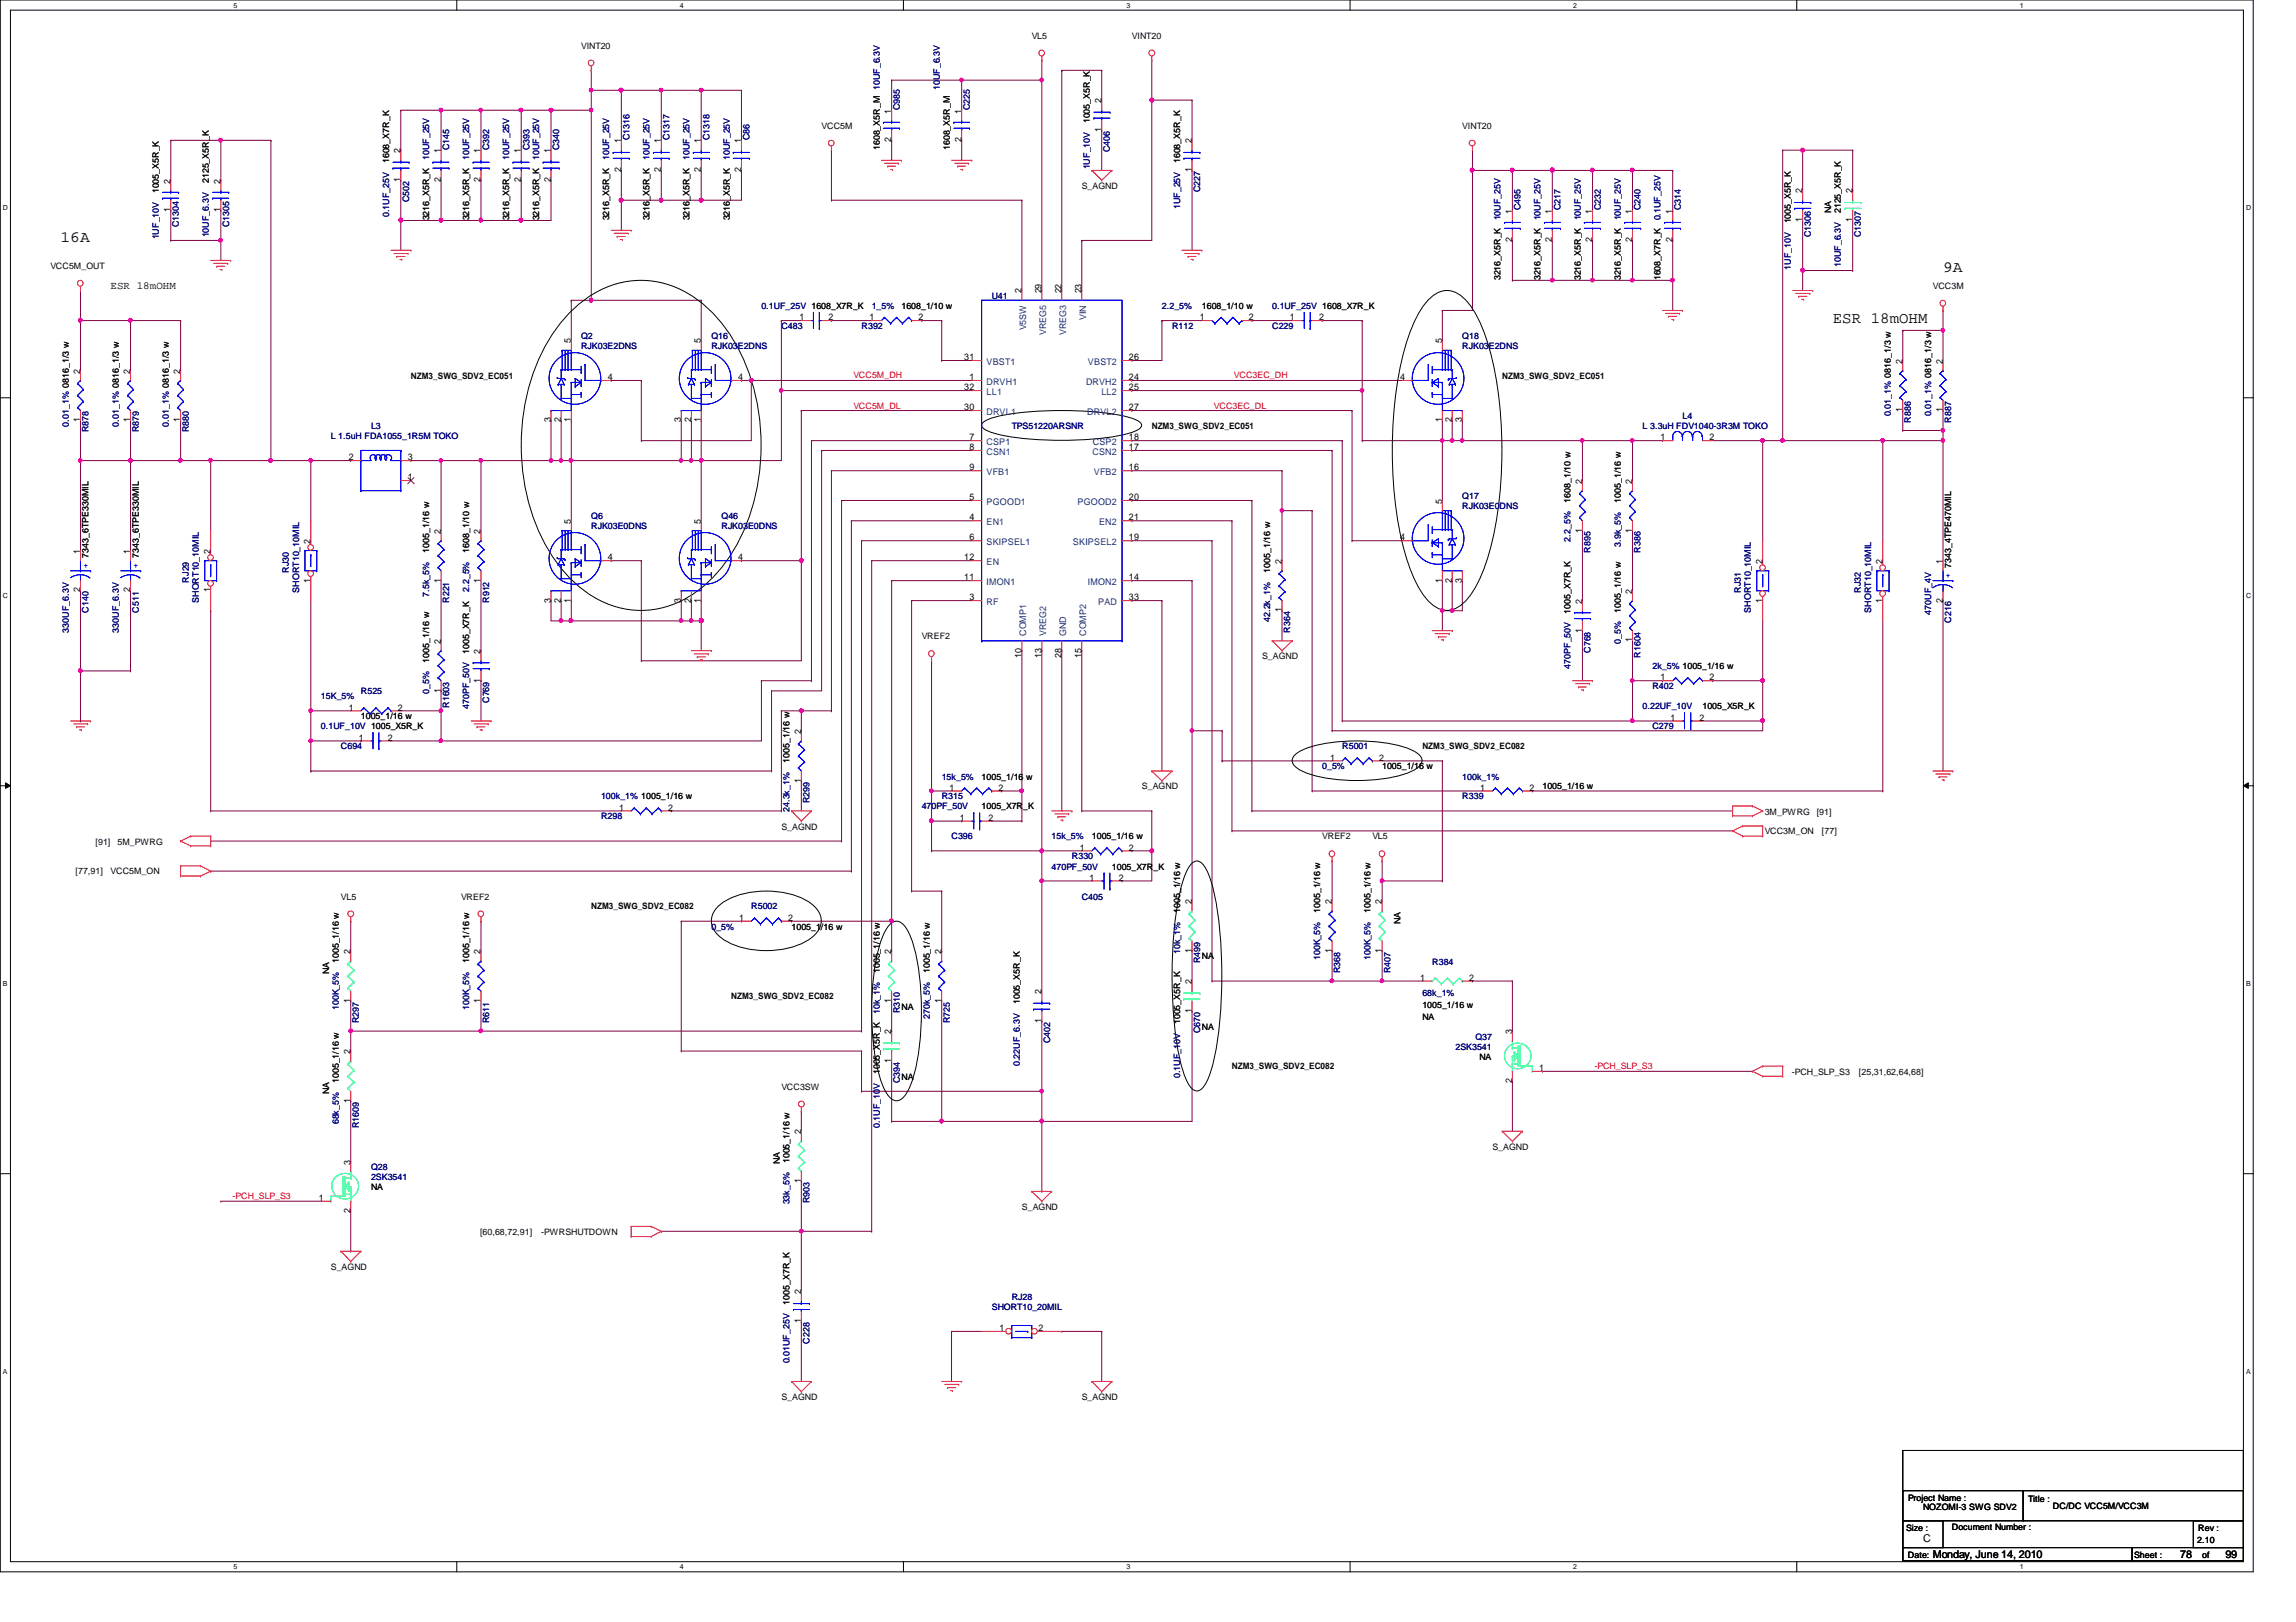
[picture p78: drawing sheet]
<svg xmlns="http://www.w3.org/2000/svg" width="297mm" height="210mm" viewBox="0 0 297 210" stroke-linecap="round" stroke-linejoin="round" font-family="sans-serif">
<defs><g id="words">
<g font-size="2">
<text x="7.8" y="31.4">16A</text>
<text x="251.4" y="35.3">9A</text>
<text x="237.1" y="41.7">ESR 18mOHM</text>
</g>
<g font-size="1.4">
<text x="14.3" y="37.4">ESR 18mOHM</text>
<text x="248.8" y="199.5">C</text>
<text x="250.1" y="201.6">Monday, June 14, 2010</text>
<text x="282.1" y="201.6">78</text>
<text x="287.9" y="201.6">99</text>
</g>
<g font-size="1.2">
<text x="115.3" y="14.7" transform="rotate(-90 115.3 14.7)">1</text>
<text x="124.4" y="14.7" transform="rotate(-90 124.4 14.7)">1</text>
<text x="142.5" y="17.1" transform="rotate(-90 142.5 17.1)">1</text>
<text x="142.5" y="13.4" transform="rotate(-90 142.5 13.4)">2</text>
<text x="22.1" y="23.7" transform="rotate(-90 22.1 23.7)">2</text>
<text x="28.5" y="23.7" transform="rotate(-90 28.5 23.7)">2</text>
<text x="51.8" y="23.6" transform="rotate(-90 51.8 23.6)">1</text>
<text x="51.8" y="19.9" transform="rotate(-90 51.8 19.9)">2</text>
<text x="57" y="23.6" transform="rotate(-90 57 23.6)">2</text>
<text x="57" y="19.9" transform="rotate(-90 57 19.9)">1</text>
<text x="62.2" y="23.6" transform="rotate(-90 62.2 23.6)">2</text>
<text x="62.2" y="19.9" transform="rotate(-90 62.2 19.9)">1</text>
<text x="67.4" y="23.6" transform="rotate(-90 67.4 23.6)">2</text>
<text x="67.4" y="19.9" transform="rotate(-90 67.4 19.9)">1</text>
<text x="71.2" y="23.6" transform="rotate(-90 71.2 23.6)">2</text>
<text x="71.2" y="19.9" transform="rotate(-90 71.2 19.9)">1</text>
<text x="80.3" y="22.3" transform="rotate(-90 80.3 22.3)">2</text>
<text x="80.3" y="18.5" transform="rotate(-90 80.3 18.5)">1</text>
<text x="85.5" y="22.3" transform="rotate(-90 85.5 22.3)">2</text>
<text x="85.5" y="18.5" transform="rotate(-90 85.5 18.5)">1</text>
<text x="90.7" y="22.3" transform="rotate(-90 90.7 22.3)">2</text>
<text x="90.7" y="18.5" transform="rotate(-90 90.7 18.5)">1</text>
<text x="95.9" y="22.3" transform="rotate(-90 95.9 22.3)">2</text>
<text x="95.9" y="18.5" transform="rotate(-90 95.9 18.5)">1</text>
<text x="115.3" y="18.4" transform="rotate(-90 115.3 18.4)">2</text>
<text x="124.4" y="18.4" transform="rotate(-90 124.4 18.4)">2</text>
<text x="154.2" y="22.3" transform="rotate(-90 154.2 22.3)">1</text>
<text x="154.2" y="18.5" transform="rotate(-90 154.2 18.5)">2</text>
<text x="22.1" y="27.4" transform="rotate(-90 22.1 27.4)">1</text>
<text x="28.5" y="27.4" transform="rotate(-90 28.5 27.4)">1</text>
<text x="195.6" y="27.6" transform="rotate(-90 195.6 27.6)">1</text>
<text x="200.8" y="27.6" transform="rotate(-90 200.8 27.6)">1</text>
<text x="206" y="27.6" transform="rotate(-90 206 27.6)">1</text>
<text x="211.2" y="27.6" transform="rotate(-90 211.2 27.6)">1</text>
<text x="216.4" y="27.6" transform="rotate(-90 216.4 27.6)">1</text>
<text x="233.2" y="28.7" transform="rotate(-90 233.2 28.7)">1</text>
<text x="233.2" y="25" transform="rotate(-90 233.2 25)">2</text>
<text x="239.6" y="28.7" transform="rotate(-90 239.6 28.7)">1</text>
<text x="239.6" y="25" transform="rotate(-90 239.6 25)">2</text>
<text x="195.6" y="31.3" transform="rotate(-90 195.6 31.3)">2</text>
<text x="200.8" y="31.3" transform="rotate(-90 200.8 31.3)">2</text>
<text x="206" y="31.3" transform="rotate(-90 206 31.3)">2</text>
<text x="211.2" y="31.3" transform="rotate(-90 211.2 31.3)">2</text>
<text x="216.4" y="31.3" transform="rotate(-90 216.4 31.3)">2</text>
<text x="103.4" y="41.4">1</text>
<text x="107.2" y="41.4">2</text>
<text x="112.5" y="41.4">1</text>
<text x="118.8" y="41.4">2</text>
<text x="132.2" y="38" transform="rotate(-90 132.2 38)">2</text>
<text x="134.7" y="38" transform="rotate(-90 134.7 38)">29</text>
<text x="137.3" y="38" transform="rotate(-90 137.3 38)">22</text>
<text x="139.9" y="38" transform="rotate(-90 139.9 38)">23</text>
<text x="155.2" y="41.4">1</text>
<text x="161.6" y="41.4">2</text>
<text x="166.9" y="41.4">1</text>
<text x="170.6" y="41.4">2</text>
<text x="73.9" y="44.4" transform="rotate(-90 73.9 44.4)">5</text>
<text x="90.7" y="44.4" transform="rotate(-90 90.7 44.4)">5</text>
<text x="124.8" y="46.6">31</text>
<text x="146" y="46.6">26</text>
<text x="186.6" y="44.4" transform="rotate(-90 186.6 44.4)">5</text>
<text x="246.1" y="47.1" transform="rotate(-90 246.1 47.1)">2</text>
<text x="251.3" y="47.1" transform="rotate(-90 251.3 47.1)">2</text>
<text x="10.4" y="48.3" transform="rotate(-90 10.4 48.3)">2</text>
<text x="16.8" y="48.3" transform="rotate(-90 16.8 48.3)">2</text>
<text x="23.3" y="48.3" transform="rotate(-90 23.3 48.3)">2</text>
<text x="78.7" y="49.2">4</text>
<text x="95.5" y="49.2">4</text>
<text x="124.8" y="53.1">30</text>
<text x="124.8" y="50.5">32</text>
<text x="125.4" y="49.2">1</text>
<text x="146" y="53.1">27</text>
<text x="146" y="50.5">25</text>
<text x="146" y="49.2">24</text>
<text x="181.1" y="49.2">4</text>
<text x="246.1" y="53.3" transform="rotate(-90 246.1 53.3)">1</text>
<text x="251.3" y="53.3" transform="rotate(-90 251.3 53.3)">1</text>
<text x="10.4" y="54.7" transform="rotate(-90 10.4 54.7)">1</text>
<text x="16.8" y="54.7" transform="rotate(-90 16.8 54.7)">1</text>
<text x="23.3" y="54.7" transform="rotate(-90 23.3 54.7)">1</text>
<text x="45.1" y="59.6">2</text>
<text x="52.7" y="59.6">3</text>
<text x="71.2" y="54.7" transform="rotate(-90 71.2 54.7)">3</text>
<text x="72.6" y="54.7" transform="rotate(-90 72.6 54.7)">2</text>
<text x="73.9" y="54.7" transform="rotate(-90 73.9 54.7)">1</text>
<text x="88.1" y="54.7" transform="rotate(-90 88.1 54.7)">3</text>
<text x="89.4" y="54.7" transform="rotate(-90 89.4 54.7)">2</text>
<text x="90.7" y="54.7" transform="rotate(-90 90.7 54.7)">1</text>
<text x="125.4" y="58.3">8</text>
<text x="125.4" y="57">7</text>
<text x="146" y="58.3">17</text>
<text x="146" y="57">18</text>
<text x="186.6" y="54.7" transform="rotate(-90 186.6 54.7)">1</text>
<text x="187.8" y="54.7" transform="rotate(-90 187.8 54.7)">2</text>
<text x="189.1" y="54.7" transform="rotate(-90 189.1 54.7)">3</text>
<text x="214.8" y="57">1</text>
<text x="221.1" y="57">2</text>
<text x="52.7" y="62.1">1</text>
<text x="125.4" y="64.7">5</text>
<text x="125.4" y="60.9">9</text>
<text x="146" y="64.7">20</text>
<text x="146" y="60.9">16</text>
<text x="186.6" y="65.2" transform="rotate(-90 186.6 65.2)">5</text>
<text x="204.7" y="62.6" transform="rotate(-90 204.7 62.6)">2</text>
<text x="211.2" y="62.6" transform="rotate(-90 211.2 62.6)">2</text>
<text x="10.4" y="71.7" transform="rotate(-90 10.4 71.7)">1</text>
<text x="16.8" y="71.7" transform="rotate(-90 16.8 71.7)">1</text>
<text x="27.2" y="71.7" transform="rotate(-90 27.2 71.7)">2</text>
<text x="40.2" y="70.4" transform="rotate(-90 40.2 70.4)">2</text>
<text x="57" y="69.1" transform="rotate(-90 57 69.1)">2</text>
<text x="62.2" y="69.1" transform="rotate(-90 62.2 69.1)">2</text>
<text x="73.9" y="67.8" transform="rotate(-90 73.9 67.8)">5</text>
<text x="90.7" y="67.8" transform="rotate(-90 90.7 67.8)">5</text>
<text x="125.4" y="69.9">6</text>
<text x="125.4" y="67.4">4</text>
<text x="146" y="69.9">19</text>
<text x="146" y="67.4">21</text>
<text x="181.1" y="69.9">4</text>
<text x="204.7" y="68.9" transform="rotate(-90 204.7 68.9)">1</text>
<text x="211.2" y="68.9" transform="rotate(-90 211.2 68.9)">1</text>
<text x="10.4" y="76.7" transform="rotate(-90 10.4 76.7)">2</text>
<text x="16.8" y="76.7" transform="rotate(-90 16.8 76.7)">2</text>
<text x="27.2" y="76.7" transform="rotate(-90 27.2 76.7)">1</text>
<text x="40.2" y="75.4" transform="rotate(-90 40.2 75.4)">1</text>
<text x="57" y="75.4" transform="rotate(-90 57 75.4)">1</text>
<text x="62.2" y="75.4" transform="rotate(-90 62.2 75.4)">1</text>
<text x="71.2" y="78" transform="rotate(-90 71.2 78)">3</text>
<text x="72.6" y="78" transform="rotate(-90 72.6 78)">2</text>
<text x="73.9" y="78" transform="rotate(-90 73.9 78)">1</text>
<text x="78.7" y="72.5">4</text>
<text x="88.1" y="78" transform="rotate(-90 88.1 78)">3</text>
<text x="89.4" y="78" transform="rotate(-90 89.4 78)">2</text>
<text x="90.7" y="78" transform="rotate(-90 90.7 78)">1</text>
<text x="95.5" y="72.5">4</text>
<text x="124.8" y="75.1">11</text>
<text x="124.8" y="72.5">12</text>
<text x="125.4" y="77.7">3</text>
<text x="146" y="77.7">33</text>
<text x="146" y="75.1">14</text>
<text x="165.8" y="73" transform="rotate(-90 165.8 73)">2</text>
<text x="186.6" y="75.4" transform="rotate(-90 186.6 75.4)">1</text>
<text x="187.8" y="75.4" transform="rotate(-90 187.8 75.4)">2</text>
<text x="189.1" y="75.4" transform="rotate(-90 189.1 75.4)">3</text>
<text x="211.2" y="76.8" transform="rotate(-90 211.2 76.8)">2</text>
<text x="228" y="78" transform="rotate(-90 228 78)">1</text>
<text x="228" y="73" transform="rotate(-90 228 73)">2</text>
<text x="243.5" y="78" transform="rotate(-90 243.5 78)">1</text>
<text x="243.5" y="73" transform="rotate(-90 243.5 73)">2</text>
<text x="251.3" y="78" transform="rotate(-90 251.3 78)">2</text>
<text x="251.3" y="73" transform="rotate(-90 251.3 73)">1</text>
<text x="57" y="83.3" transform="rotate(-90 57 83.3)">2</text>
<text x="165.8" y="79.2" transform="rotate(-90 165.8 79.2)">1</text>
<text x="204.7" y="81.9" transform="rotate(-90 204.7 81.9)">1</text>
<text x="204.7" y="78.1" transform="rotate(-90 204.7 78.1)">2</text>
<text x="211.2" y="83.1" transform="rotate(-90 211.2 83.1)">1</text>
<text x="57" y="89.6" transform="rotate(-90 57 89.6)">1</text>
<text x="62.2" y="88.3" transform="rotate(-90 62.2 88.3)">1</text>
<text x="62.2" y="84.6" transform="rotate(-90 62.2 84.6)">2</text>
<text x="132.2" y="85.1" transform="rotate(-90 132.2 85.1)">10</text>
<text x="134.7" y="85.1" transform="rotate(-90 134.7 85.1)">13</text>
<text x="137.3" y="85.1" transform="rotate(-90 137.3 85.1)">28</text>
<text x="139.9" y="85.1" transform="rotate(-90 139.9 85.1)">15</text>
<text x="214.8" y="88.1">1</text>
<text x="221.1" y="88.1">2</text>
<text x="45.1" y="91.9">1</text>
<text x="46.4" y="95.8">1</text>
<text x="50.2" y="95.8">2</text>
<text x="51.5" y="91.9">2</text>
<text x="103.6" y="95" transform="rotate(-90 103.6 95)">2</text>
<text x="216.1" y="93.3">1</text>
<text x="219.9" y="93.3">2</text>
<text x="103.6" y="101.3" transform="rotate(-90 103.6 101.3)">1</text>
<text x="172.1" y="98.4">1</text>
<text x="178.4" y="98.4">2</text>
<text x="80.1" y="104.9">1</text>
<text x="86.4" y="104.9">2</text>
<text x="122.8" y="102.3">1</text>
<text x="124.2" y="106.2">1</text>
<text x="127.9" y="106.2">2</text>
<text x="129.2" y="102.3">2</text>
<text x="191.5" y="102.3">1</text>
<text x="197.9" y="102.3">2</text>
<text x="139.7" y="110.1">1</text>
<text x="141" y="114">1</text>
<text x="144.7" y="114">2</text>
<text x="146" y="110.1">2</text>
<text x="95.6" y="119.2">1</text>
<text x="102" y="119.2">2</text>
<text x="154.2" y="117" transform="rotate(-90 154.2 117)">2</text>
<text x="172.3" y="117" transform="rotate(-90 172.3 117)">2</text>
<text x="178.8" y="117" transform="rotate(-90 178.8 117)">2</text>
<text x="45.3" y="123.5" transform="rotate(-90 45.3 123.5)">2</text>
<text x="62.2" y="123.5" transform="rotate(-90 62.2 123.5)">2</text>
<text x="115.3" y="123.5" transform="rotate(-90 115.3 123.5)">2</text>
<text x="121.8" y="123.5" transform="rotate(-90 121.8 123.5)">2</text>
<text x="154.2" y="123.3" transform="rotate(-90 154.2 123.3)">1</text>
<text x="172.3" y="123.3" transform="rotate(-90 172.3 123.3)">1</text>
<text x="178.8" y="123.3" transform="rotate(-90 178.8 123.3)">1</text>
<text x="45.3" y="129.8" transform="rotate(-90 45.3 129.8)">1</text>
<text x="62.2" y="129.8" transform="rotate(-90 62.2 129.8)">1</text>
<text x="115.3" y="129.8" transform="rotate(-90 115.3 129.8)">1</text>
<text x="121.8" y="129.8" transform="rotate(-90 121.8 129.8)">1</text>
<text x="134.7" y="128.7" transform="rotate(-90 134.7 128.7)">2</text>
<text x="154.2" y="131.1" transform="rotate(-90 154.2 131.1)">1</text>
<text x="154.2" y="127.4" transform="rotate(-90 154.2 127.4)">2</text>
<text x="183.7" y="126.9">1</text>
<text x="190.1" y="126.9">2</text>
<text x="45.3" y="136.4" transform="rotate(-90 45.3 136.4)">2</text>
<text x="115.3" y="137.5" transform="rotate(-90 115.3 137.5)">1</text>
<text x="115.3" y="133.9" transform="rotate(-90 115.3 133.9)">2</text>
<text x="134.7" y="132.4" transform="rotate(-90 134.7 132.4)">1</text>
<text x="195.6" y="133.9" transform="rotate(-90 195.6 133.9)">3</text>
<text x="45.3" y="142.7" transform="rotate(-90 45.3 142.7)">1</text>
<text x="195.6" y="140.2" transform="rotate(-90 195.6 140.2)">2</text>
<text x="199.1" y="138.6">1</text>
<text x="103.6" y="146.8" transform="rotate(-90 103.6 146.8)">2</text>
<text x="41.2" y="155.4">1</text>
<text x="45.3" y="150.7" transform="rotate(-90 45.3 150.7)">3</text>
<text x="103.6" y="153.1" transform="rotate(-90 103.6 153.1)">1</text>
<text x="45.3" y="157" transform="rotate(-90 45.3 157)">2</text>
<text x="103.6" y="167.5" transform="rotate(-90 103.6 167.5)">2</text>
<text x="103.6" y="171.2" transform="rotate(-90 103.6 171.2)">1</text>
<text x="129.3" y="172.3">1</text>
<text x="134.4" y="172.3">2</text>
</g>
<g font-size="1.2" fill="#004080">
<text x="140.5" y="41.4" transform="rotate(-90 140.5 41.4)">VIN</text>
<text x="127.6" y="47.2">VBST1</text>
<text x="132.8" y="42.8" transform="rotate(-90 132.8 42.8)">V5SW</text>
<text x="135.3" y="43.4" transform="rotate(-90 135.3 43.4)">VREG5</text>
<text x="137.9" y="43.4" transform="rotate(-90 137.9 43.4)">VREG3</text>
<text x="140.8" y="47.2">VBST2</text>
<text x="127.6" y="53.7">DRVL1</text>
<text x="127.6" y="49.8">DRVH1</text>
<text x="127.6" y="51.1">LL1</text>
<text x="140.5" y="49.8">DRVH2</text>
<text x="140.7" y="53.7">DRVL2</text>
<text x="142.5" y="51.1">LL2</text>
<text x="127.6" y="58.8">CSN1</text>
<text x="127.6" y="57.6">CSP1</text>
<text x="141.3" y="58.8">CSN2</text>
<text x="141.4" y="57.6">CSP2</text>
<text x="127.6" y="65.3">PGOOD1</text>
<text x="127.6" y="61.5">VFB1</text>
<text x="139.4" y="65.3">PGOOD2</text>
<text x="141.5" y="61.5">VFB2</text>
<text x="127.6" y="70.5">SKIPSEL1</text>
<text x="127.6" y="67.9">EN1</text>
<text x="138.8" y="70.5">SKIPSEL2</text>
<text x="142.2" y="67.9">EN2</text>
<text x="127.6" y="75.7">IMON1</text>
<text x="127.6" y="73.1">EN</text>
<text x="140.8" y="75.7">IMON2</text>
<text x="127.6" y="78.3">RF</text>
<text x="132.8" y="82.3" transform="rotate(-90 132.8 82.3)">COMP1</text>
<text x="135.3" y="82.3" transform="rotate(-90 135.3 82.3)">VREG2</text>
<text x="137.9" y="82.3" transform="rotate(-90 137.9 82.3)">GND</text>
<text x="140.5" y="82.3" transform="rotate(-90 140.5 82.3)">COMP2</text>
<text x="142.1" y="78.3">PAD</text>
</g>
<g font-size="1.1">
<text x="133.5" y="5">VL5</text>
<text x="146.4" y="5">VINT20</text>
<text x="75.2" y="6.3">VINT20</text>
<text x="106.3" y="16.7">VCC5M</text>
<text x="141" y="16" transform="rotate(-90 141 16)">1005_X5R_K</text>
<text x="189.2" y="16.7">VINT20</text>
<text x="27" y="23.7" transform="rotate(-90 27 23.7)">2125_X5R_K</text>
<text x="50.3" y="21.1" transform="rotate(-90 50.3 21.1)">1608_X7R_K</text>
<text x="113.8" y="19.4" transform="rotate(-90 113.8 19.4)">1608_X5R_M 10UF_6.3V</text>
<text x="122.9" y="19.4" transform="rotate(-90 122.9 19.4)">1608_X5R_M</text>
<text x="152.7" y="21.1" transform="rotate(-90 152.7 21.1)">1608_X5R_K</text>
<text x="20.5" y="25" transform="rotate(-90 20.5 25)">1005_X5R_K</text>
<text x="55.5" y="28.5" transform="rotate(-90 55.5 28.5)">3216_X5R_K</text>
<text x="60.7" y="28.5" transform="rotate(-90 60.7 28.5)">3216_X5R_K</text>
<text x="65.9" y="28.5" transform="rotate(-90 65.9 28.5)">3216_X5R_K</text>
<text x="69.8" y="28.5" transform="rotate(-90 69.8 28.5)">3216_X5R_K</text>
<text x="78.8" y="28.5" transform="rotate(-90 78.8 28.5)">3216_X5R_K</text>
<text x="84" y="28.5" transform="rotate(-90 84 28.5)">3216_X5R_K</text>
<text x="89.2" y="28.5" transform="rotate(-90 89.2 28.5)">3216_X5R_K</text>
<text x="94.4" y="28.5" transform="rotate(-90 94.4 28.5)">3216_X5R_K</text>
<text x="140" y="24.4">S_AGND</text>
<text x="231.7" y="28.9" transform="rotate(-90 231.7 28.9)">1005_X5R_K</text>
<text x="236.9" y="27.6" transform="rotate(-90 236.9 27.6)">NA</text>
<text x="238.2" y="27.6" transform="rotate(-90 238.2 27.6)">2125_X5R_K</text>
<text x="6.5" y="34.8">VCC5M_OUT</text>
<text x="116.6" y="40">1608_1/10 w</text>
<text x="155.5" y="40">1608_1/10 w</text>
<text x="194.1" y="36.3" transform="rotate(-90 194.1 36.3)">3216_X5R_K</text>
<text x="199.3" y="36.3" transform="rotate(-90 199.3 36.3)">3216_X5R_K</text>
<text x="204.5" y="36.3" transform="rotate(-90 204.5 36.3)">3216_X5R_K</text>
<text x="209.7" y="36.3" transform="rotate(-90 209.7 36.3)">3216_X5R_K</text>
<text x="214.8" y="36.3" transform="rotate(-90 214.8 36.3)">1608_X7R_K</text>
<text x="250.1" y="37.4">VCC3M</text>
<text x="53.2" y="49">NZM3_SWG_SDV2_EC051</text>
<text x="194.3" y="49">NZM3_SWG_SDV2_EC051</text>
<text x="149" y="55.5">NZM3_SWG_SDV2_EC051</text>
<text x="203.2" y="65.1" transform="rotate(-90 203.2 65.1)">1608_1/10 w</text>
<text x="209.7" y="65.1" transform="rotate(-90 209.7 65.1)">1005_1/16 w</text>
<text x="55.5" y="71.5" transform="rotate(-90 55.5 71.5)">1005_1/16 w</text>
<text x="60.7" y="71.5" transform="rotate(-90 60.7 71.5)">1608_1/10 w</text>
<text x="11.5" y="72.2" transform="rotate(-90 11.5 72.2)">7343_6TPE330MIL</text>
<text x="17.9" y="72.2" transform="rotate(-90 17.9 72.2)">7343_6TPE330MIL</text>
<text x="164.3" y="74.1" transform="rotate(-90 164.3 74.1)">1005_1/16 w</text>
<text x="252.4" y="73.4" transform="rotate(-90 252.4 73.4)">7343_4TPE470MIL</text>
<text x="119.2" y="82.7">VREF2</text>
<text x="203.2" y="79.4" transform="rotate(-90 203.2 79.4)">1005_X7R_K</text>
<text x="209.7" y="79.3" transform="rotate(-90 209.7 79.3)">1005_1/16 w</text>
<text x="55.5" y="85.8" transform="rotate(-90 55.5 85.8)">1005_1/16 w</text>
<text x="60.7" y="84.6" transform="rotate(-90 60.7 84.6)">1005_X7R_K</text>
<text x="163.3" y="85.3">S_AGND</text>
<text x="46.7" y="93.1">1005_1/16 w</text>
<text x="220.3" y="91.8">1005_X5R_K</text>
<text x="102.1" y="98.7" transform="rotate(-90 102.1 98.7)">1005_1/16 w</text>
<text x="127" y="100.9">1005_1/16 w</text>
<text x="178.8" y="99.6">1005_1/16 w</text>
<text x="184" y="96.9">NZM3_SWG_SDV2_EC082</text>
<text x="101.1" y="107.4">S_AGND</text>
<text x="127" y="104.7">1005_X7R_K</text>
<text x="147.7" y="102.2">S_AGND</text>
<text x="199.6" y="102.2">1005_1/16 w</text>
<text x="228.3" y="108">VCC3M_ON</text>
<text x="228.3" y="105.4">3M_PWRG</text>
<text x="235" y="105.4">[91]</text>
<text x="235.7" y="108">[77]</text>
<text x="9.8" y="113.2">[77,91]</text>
<text x="12.4" y="109.3">[91]</text>
<text x="14.3" y="113.2">VCC5M_ON</text>
<text x="15.2" y="109.3">5M_PWRG</text>
<text x="141.3" y="108.6">1005_1/16 w</text>
<text x="143.8" y="112.5">1005_X7R_K</text>
<text x="171.1" y="108.6">VREF2</text>
<text x="177.5" y="108.6">VL5</text>
<text x="44.1" y="116.4">VL5</text>
<text x="59.6" y="116.4">VREF2</text>
<text x="76.5" y="117.6">NZM3_SWG_SDV2_EC082</text>
<text x="152.7" y="118.2" transform="rotate(-90 152.7 118.2)">1005_1/16 w</text>
<text x="170.8" y="118.2" transform="rotate(-90 170.8 118.2)">1005_1/16 w</text>
<text x="177.3" y="118.2" transform="rotate(-90 177.3 118.2)">1005_1/16 w</text>
<text x="181.2" y="119.6" transform="rotate(-90 181.2 119.6)">NA</text>
<text x="43.9" y="124.6" transform="rotate(-90 43.9 124.6)">1005_1/16 w</text>
<text x="60.7" y="124.6" transform="rotate(-90 60.7 124.6)">1005_1/16 w</text>
<text x="102.4" y="120.3">1005_1/16 w</text>
<text x="113.8" y="125.9" transform="rotate(-90 113.8 125.9)">1005_1/16 w</text>
<text x="120.3" y="125.9" transform="rotate(-90 120.3 125.9)">1005_1/16 w</text>
<text x="155.5" y="124.2">NA</text>
<text x="42.6" y="126.1" transform="rotate(-90 42.6 126.1)">NA</text>
<text x="94.6" y="129.3">NZM3_SWG_SDV2_EC082</text>
<text x="116.6" y="130.6">NA</text>
<text x="131.9" y="130" transform="rotate(-90 131.9 130)">1005_X5R_K</text>
<text x="184" y="130.4">1005_1/16 w</text>
<text x="184" y="132">NA</text>
<text x="152.7" y="132.5" transform="rotate(-90 152.7 132.5)">1005_X5R_K</text>
<text x="155.5" y="133.3">NA</text>
<text x="191.4" y="137.1">NA</text>
<text x="42.6" y="141.6" transform="rotate(-90 42.6 141.6)">NA</text>
<text x="43.9" y="140.2" transform="rotate(-90 43.9 140.2)">1005_1/16 w</text>
<text x="101.1" y="141">VCC3SW</text>
<text x="113.8" y="139" transform="rotate(-90 113.8 139)">1005_X5R_K</text>
<text x="116.6" y="139.7">NA</text>
<text x="159.4" y="138.4">NZM3_SWG_SDV2_EC082</text>
<text x="231.8" y="139.1">-PCH_SLP_S3</text>
<text x="240.5" y="139.1">[25,31,62,64,68]</text>
<text x="193.1" y="148.8">S_AGND</text>
<text x="48" y="154">NA</text>
<text x="100.9" y="150.7" transform="rotate(-90 100.9 150.7)">NA</text>
<text x="102.1" y="150.5" transform="rotate(-90 102.1 150.5)">1005_1/16 w</text>
<text x="62.1" y="159.8">[60,68,72,91]</text>
<text x="70" y="159.8">-PWRSHUTDOWN</text>
<text x="132.2" y="156.5">S_AGND</text>
<text x="42.8" y="164.3">S_AGND</text>
<text x="102.1" y="168.8" transform="rotate(-90 102.1 168.8)">1005_X7R_K</text>
<text x="101.1" y="181.2">S_AGND</text>
<text x="140" y="181.2">S_AGND</text>
<text x="246.8" y="194.3">Project Name :</text>
<text x="248.8" y="195.4">NOZOMI-3 SWG SDV2</text>
<text x="262.4" y="194.4">Title :</text>
<text x="265.6" y="195.3">DC/DC VCC5M/VCC3M</text>
<text x="246.6" y="198.2">Size :</text>
<text x="246.8" y="201.6">Date:</text>
<text x="252.5" y="198">Document Number :</text>
<text x="276.1" y="201.6">Sheet :</text>
<text x="284.3" y="199.7">2.10</text>
<text x="284.4" y="198.2">Rev :</text>
<text x="284.9" y="201.6">of</text>
</g>
<g font-size="1.1" fill="#000080">
<text x="121.6" y="11.7" transform="rotate(-90 121.6 11.7)">10UF_6.3V</text>
<text x="116.4" y="14.3" transform="rotate(-90 116.4 14.3)">C985</text>
<text x="125.5" y="14.3" transform="rotate(-90 125.5 14.3)">C225</text>
<text x="55.5" y="20.7" transform="rotate(-90 55.5 20.7)">10UF_25V</text>
<text x="58.1" y="19.4" transform="rotate(-90 58.1 19.4)">C145</text>
<text x="60.7" y="20.7" transform="rotate(-90 60.7 20.7)">10UF_25V</text>
<text x="63.3" y="19.4" transform="rotate(-90 63.3 19.4)">C392</text>
<text x="65.9" y="20.7" transform="rotate(-90 65.9 20.7)">10UF_25V</text>
<text x="68.5" y="19.4" transform="rotate(-90 68.5 19.4)">C393</text>
<text x="69.8" y="20.7" transform="rotate(-90 69.8 20.7)">10UF_25V</text>
<text x="72.3" y="19.4" transform="rotate(-90 72.3 19.4)">C340</text>
<text x="78.8" y="20.7" transform="rotate(-90 78.8 20.7)">10UF_25V</text>
<text x="81.4" y="18.2" transform="rotate(-90 81.4 18.2)">C1316</text>
<text x="84" y="20.7" transform="rotate(-90 84 20.7)">10UF_25V</text>
<text x="86.6" y="18.2" transform="rotate(-90 86.6 18.2)">C1317</text>
<text x="89.2" y="20.7" transform="rotate(-90 89.2 20.7)">10UF_25V</text>
<text x="91.8" y="18.2" transform="rotate(-90 91.8 18.2)">C1318</text>
<text x="94.4" y="20.7" transform="rotate(-90 94.4 20.7)">10UF_25V</text>
<text x="97" y="18.2" transform="rotate(-90 97 18.2)">C86</text>
<text x="141" y="21.9" transform="rotate(-90 141 21.9)">1UF_10V</text>
<text x="143.6" y="19.7" transform="rotate(-90 143.6 19.7)">C406</text>
<text x="23.2" y="29.4" transform="rotate(-90 23.2 29.4)">C1304</text>
<text x="29.6" y="29.4" transform="rotate(-90 29.6 29.4)">C1305</text>
<text x="50.3" y="28.1" transform="rotate(-90 50.3 28.1)">0.1UF_25V</text>
<text x="52.9" y="26.2" transform="rotate(-90 52.9 26.2)">C502</text>
<text x="152.7" y="27.1" transform="rotate(-90 152.7 27.1)">1UF_25V</text>
<text x="155.3" y="24.9" transform="rotate(-90 155.3 24.9)">C227</text>
<text x="194.1" y="28.5" transform="rotate(-90 194.1 28.5)">10UF_25V</text>
<text x="196.7" y="27.2" transform="rotate(-90 196.7 27.2)">C495</text>
<text x="199.3" y="28.5" transform="rotate(-90 199.3 28.5)">10UF_25V</text>
<text x="201.9" y="27.2" transform="rotate(-90 201.9 27.2)">C217</text>
<text x="204.5" y="28.5" transform="rotate(-90 204.5 28.5)">10UF_25V</text>
<text x="207.1" y="27.2" transform="rotate(-90 207.1 27.2)">C232</text>
<text x="209.7" y="28.5" transform="rotate(-90 209.7 28.5)">10UF_25V</text>
<text x="212.3" y="27.2" transform="rotate(-90 212.3 27.2)">C240</text>
<text x="214.8" y="28.5" transform="rotate(-90 214.8 28.5)">0.1UF_25V</text>
<text x="217.5" y="27.2" transform="rotate(-90 217.5 27.2)">C314</text>
<text x="20.5" y="31" transform="rotate(-90 20.5 31)">1UF_10V</text>
<text x="27" y="30.7" transform="rotate(-90 27 30.7)">10UF_6.3V</text>
<text x="231.7" y="34.9" transform="rotate(-90 231.7 34.9)">1UF_10V</text>
<text x="234.3" y="30.7" transform="rotate(-90 234.3 30.7)">C1306</text>
<text x="238.2" y="34.6" transform="rotate(-90 238.2 34.6)">10UF_6.3V</text>
<text x="240.7" y="30.7" transform="rotate(-90 240.7 30.7)">C1307</text>
<text x="98.5" y="40">0.1UF_25V 1608_X7R_K</text>
<text x="112.8" y="40">1_5%</text>
<text x="128.3" y="38.7">U41</text>
<text x="150.3" y="40">2.2_5%</text>
<text x="164.6" y="40">0.1UF_25V 1608_X7R_K</text>
<text x="75.2" y="43.9">Q2</text>
<text x="75.2" y="45.2">RJK03E2DNS</text>
<text x="92" y="43.9">Q16</text>
<text x="92" y="45.2">RJK03E2DNS</text>
<text x="101.1" y="42.6">C483</text>
<text x="111.5" y="42.6">R392</text>
<text x="151.6" y="42.6">R112</text>
<text x="164.6" y="42.6">C229</text>
<text x="189.2" y="43.9">Q18</text>
<text x="189.2" y="45.2">RJK03E2DNS</text>
<text x="244.6" y="53.9" transform="rotate(-90 244.6 53.9)">0.01_1% 0816_1/3 w</text>
<text x="249.8" y="53.9" transform="rotate(-90 249.8 53.9)">0.01_1% 0816_1/3 w</text>
<text x="8.9" y="55.2" transform="rotate(-90 8.9 55.2)">0.01_1% 0816_1/3 w</text>
<text x="11.5" y="56" transform="rotate(-90 11.5 56)">R878</text>
<text x="15.4" y="55.2" transform="rotate(-90 15.4 55.2)">0.01_1% 0816_1/3 w</text>
<text x="17.9" y="56" transform="rotate(-90 17.9 56)">R879</text>
<text x="21.8" y="55.2" transform="rotate(-90 21.8 55.2)">0.01_1% 0816_1/3 w</text>
<text x="24.4" y="56" transform="rotate(-90 24.4 56)">R880</text>
<text x="42.8" y="56.8">L 1.5uH FDA1055_1R5M TOKO</text>
<text x="48" y="55.5">L3</text>
<text x="130.9" y="55.5">TPS51220ARSNR</text>
<text x="212.5" y="55.5">L 3.3uH FDV1040-3R3M TOKO</text>
<text x="217.7" y="54.2">L4</text>
<text x="247.2" y="54.7" transform="rotate(-90 247.2 54.7)">R886</text>
<text x="252.4" y="54.7" transform="rotate(-90 252.4 54.7)">R887</text>
<text x="189.2" y="64.6">Q17</text>
<text x="189.2" y="65.9">RJK03E0DNS</text>
<text x="76.5" y="67.2">Q6</text>
<text x="76.5" y="68.5">RJK03E0DNS</text>
<text x="93.3" y="67.2">Q46</text>
<text x="93.3" y="68.5">RJK03E0DNS</text>
<text x="203.2" y="70.1" transform="rotate(-90 203.2 70.1)">2.2_5%</text>
<text x="205.8" y="71.5" transform="rotate(-90 205.8 71.5)">R895</text>
<text x="209.7" y="70.7" transform="rotate(-90 209.7 70.7)">3.9k_5%</text>
<text x="212.3" y="71.5" transform="rotate(-90 212.3 71.5)">R386</text>
<text x="24.4" y="75.4" transform="rotate(-90 24.4 75.4)">RJ29</text>
<text x="37.4" y="74.1" transform="rotate(-90 37.4 74.1)">RJ30</text>
<text x="38.7" y="76.7" transform="rotate(-90 38.7 76.7)">SHORT10_10MIL</text>
<text x="55.5" y="77.2" transform="rotate(-90 55.5 77.2)">7.5k_5%</text>
<text x="60.7" y="76.6" transform="rotate(-90 60.7 76.6)">2.2_5%</text>
<text x="225.2" y="76.7" transform="rotate(-90 225.2 76.7)">RJ31</text>
<text x="240.7" y="76.7" transform="rotate(-90 240.7 76.7)">RJ32</text>
<text x="8.9" y="81.9" transform="rotate(-90 8.9 81.9)">330UF_6.3V</text>
<text x="11.5" y="79.3" transform="rotate(-90 11.5 79.3)">C140</text>
<text x="15.4" y="81.9" transform="rotate(-90 15.4 81.9)">330UF_6.3V</text>
<text x="17.9" y="79.3" transform="rotate(-90 17.9 79.3)">C511</text>
<text x="25.7" y="78" transform="rotate(-90 25.7 78)">SHORT10_10MIL</text>
<text x="58.1" y="78" transform="rotate(-90 58.1 78)">R221</text>
<text x="63.3" y="78" transform="rotate(-90 63.3 78)">R912</text>
<text x="164.3" y="80.5" transform="rotate(-90 164.3 80.5)">42.2k_1%</text>
<text x="166.9" y="81.9" transform="rotate(-90 166.9 81.9)">R364</text>
<text x="209.7" y="83.3" transform="rotate(-90 209.7 83.3)">0_5%</text>
<text x="226.5" y="79.3" transform="rotate(-90 226.5 79.3)">SHORT10_10MIL</text>
<text x="242.1" y="79.3" transform="rotate(-90 242.1 79.3)">SHORT10_10MIL</text>
<text x="249.8" y="79.5" transform="rotate(-90 249.8 79.5)">470UF_4V</text>
<text x="252.4" y="80.6" transform="rotate(-90 252.4 80.6)">C216</text>
<text x="46.7" y="89.9">R525</text>
<text x="55.5" y="89.8" transform="rotate(-90 55.5 89.8)">0_5%</text>
<text x="203.2" y="86.5" transform="rotate(-90 203.2 86.5)">470PF_50V</text>
<text x="205.8" y="84.5" transform="rotate(-90 205.8 84.5)">C768</text>
<text x="212.3" y="85.1" transform="rotate(-90 212.3 85.1)">R1604</text>
<text x="213.8" y="89.2">R402</text>
<text x="213.8" y="86.6">2k_5% 1005_1/16 w</text>
<text x="41.5" y="94.4">0.1UF_10V 1005_X5R_K</text>
<text x="41.5" y="90.5">15K_5%</text>
<text x="58.1" y="91.6" transform="rotate(-90 58.1 91.6)">R1603</text>
<text x="60.7" y="91.7" transform="rotate(-90 60.7 91.7)">470PF_50V</text>
<text x="63.3" y="91" transform="rotate(-90 63.3 91)">C769</text>
<text x="212.5" y="91.8">0.22UF_10V</text>
<text x="213.8" y="94.4">C279</text>
<text x="44.1" y="97">C694</text>
<text x="121.8" y="100.9">15k_5%</text>
<text x="171.1" y="99.6">0_5%</text>
<text x="173.6" y="97">R5001</text>
<text x="189.2" y="100.9">100k_1%</text>
<text x="77.8" y="106">R298</text>
<text x="77.8" y="103.5">100k_1% 1005_1/16 w</text>
<text x="102.1" y="105.1" transform="rotate(-90 102.1 105.1)">24.3k_1%</text>
<text x="104.7" y="103.9" transform="rotate(-90 104.7 103.9)">R299</text>
<text x="119.2" y="104.7">470PF_50V</text>
<text x="121.8" y="103.5">R315</text>
<text x="189.2" y="103.5">R339</text>
<text x="123.1" y="108.6">C396</text>
<text x="136.1" y="108.6">15k_5%</text>
<text x="136.1" y="112.5">470PF_50V</text>
<text x="138.7" y="111.2">R330</text>
<text x="97.2" y="117.7">R5002</text>
<text x="140" y="116.4">C405</text>
<text x="92" y="120.3">0_5%</text>
<text x="152.7" y="123.5" transform="rotate(-90 152.7 123.5)">10k_1%</text>
<text x="155.3" y="124.6" transform="rotate(-90 155.3 124.6)">R499</text>
<text x="170.8" y="124.2" transform="rotate(-90 170.8 124.2)">100K_5%</text>
<text x="173.4" y="125.9" transform="rotate(-90 173.4 125.9)">R368</text>
<text x="177.3" y="124.2" transform="rotate(-90 177.3 124.2)">100K_5%</text>
<text x="179.9" y="125.9" transform="rotate(-90 179.9 125.9)">R407</text>
<text x="185.3" y="124.8">R384</text>
<text x="43.9" y="130.7" transform="rotate(-90 43.9 130.7)">100K_5%</text>
<text x="60.7" y="130.7" transform="rotate(-90 60.7 130.7)">100K_5%</text>
<text x="113.8" y="131.2" transform="rotate(-90 113.8 131.2)">10k_1%</text>
<text x="116.4" y="131.1" transform="rotate(-90 116.4 131.1)">R310</text>
<text x="120.3" y="131.9" transform="rotate(-90 120.3 131.9)">270k_5%</text>
<text x="184" y="128.9">68k_1%</text>
<text x="46.4" y="132.4" transform="rotate(-90 46.4 132.4)">R297</text>
<text x="63.3" y="132.4" transform="rotate(-90 63.3 132.4)">R611</text>
<text x="122.9" y="132.4" transform="rotate(-90 122.9 132.4)">R725</text>
<text x="131.9" y="138" transform="rotate(-90 131.9 138)">0.22UF_6.3V</text>
<text x="135.8" y="135" transform="rotate(-90 135.8 135)">C402</text>
<text x="155.3" y="133.7" transform="rotate(-90 155.3 133.7)">C670</text>
<text x="188.3" y="135.8">2SK3541</text>
<text x="190.9" y="134.5">Q37</text>
<text x="116.4" y="140.2" transform="rotate(-90 116.4 140.2)">C394</text>
<text x="152.7" y="139.5" transform="rotate(-90 152.7 139.5)">0.1UF_10V</text>
<text x="43.9" y="145.5" transform="rotate(-90 43.9 145.5)">68k_5%</text>
<text x="46.4" y="146" transform="rotate(-90 46.4 146)">R1609</text>
<text x="113.8" y="146" transform="rotate(-90 113.8 146)">0.1UF_10V</text>
<text x="48" y="151.4">Q28</text>
<text x="48" y="152.7">2SK3541</text>
<text x="102.1" y="155.9" transform="rotate(-90 102.1 155.9)">33k_5%</text>
<text x="104.7" y="155.7" transform="rotate(-90 104.7 155.7)">R903</text>
<text x="104.7" y="173.9" transform="rotate(-90 104.7 173.9)">C228</text>
<text x="128.3" y="169.5">SHORT10_20MIL</text>
<text x="130.9" y="168.2">RJ28</text>
<text x="102.1" y="176.4" transform="rotate(-90 102.1 176.4)">0.01UF_25V</text>
</g>
<g font-size="1.1" fill="#f00">
<text x="110.4" y="52.9">VCC5M_DL</text>
<text x="110.4" y="49">VCC5M_DH</text>
<text x="157.1" y="52.9">VCC3EC_DL</text>
<text x="159.6" y="49">VCC3EC_DH</text>
<text x="206.3" y="138.4">-PCH_SLP_S3</text>
<text x="30.1" y="155.2">-PCH_SLP_S3</text>
</g>
<g font-size="1.1" fill="#00f">
<text x="10.8" y="73.5">+</text>
<text x="17.3" y="73.5">+</text>
<text x="251.8" y="74.8">+</text>
</g>
<g font-size=".9">
<text x="30.2" y="1">5</text>
<text x="88" y="1">4</text>
<text x="145.8" y="1">3</text>
<text x="203.5" y="1">2</text>
<text x="261.3" y="1">1</text>
<text x=".4" y="27.2">D</text>
<text x="290.6" y="27.2">D</text>
<text x=".4" y="77.3">C</text>
<text x="290.6" y="77.3">C</text>
<text x=".4" y="127.6">B</text>
<text x="290.6" y="127.6">B</text>
<text x=".4" y="177.8">A</text>
<text x="290.6" y="177.8">A</text>
<text x="30.2" y="203.1">5</text>
<text x="88" y="203.1">4</text>
<text x="145.8" y="203.1">3</text>
<text x="203.5" y="203.1">2</text>
<text x="261.3" y="203.1">1</text>
</g>
</g></defs>
<path d="M0 0h291.5v203.4h-291.5zM1.4 1.3h288.8v200.8h-288.8z" fill="none" stroke="#000" stroke-width=".13"/>
<g fill="#fff">
<path d="M30.2 .2h.5v1h-.5z"/>
<path d="M30.2 202.3h.5v1h-.5z"/>
</g>
<path d="M59.1 0v1.3M59.1 202.1v1.3" fill="none" stroke="#000" stroke-width=".13"/>
<g fill="#fff">
<path d="M88 .2h.5v1h-.5z"/>
<path d="M88 202.3h.5v1h-.5z"/>
</g>
<path d="M116.9 0v1.3M116.9 202.1v1.3" fill="none" stroke="#000" stroke-width=".13"/>
<g fill="#fff">
<path d="M145.8 .2h.5v1h-.5z"/>
<path d="M145.8 202.3h.5v1h-.5z"/>
</g>
<path d="M174.7 0v1.3M174.7 202.1v1.3" fill="none" stroke="#000" stroke-width=".13"/>
<g fill="#fff">
<path d="M203.5 .2h.5v1h-.5z"/>
<path d="M203.5 202.3h.5v1h-.5z"/>
</g>
<path d="M232.4 0v1.3M232.4 202.1v1.3" fill="none" stroke="#000" stroke-width=".13"/>
<g fill="#fff">
<path d="M261.3 .2h.5v1h-.5z"/>
<path d="M261.3 202.3h.5v1h-.5z"/>
<path d="M.4 26.4h.6v1h-.6z"/>
<path d="M290.6 26.4h.6v1h-.6z"/>
<path d="M.4 76.5h.6v1.1h-.6z"/>
<path d="M290.6 76.5h.6v1.1h-.6z"/>
</g>
<path d="M0 51.5h1.4M290.2 51.5h1.3" fill="none" stroke="#000" stroke-width=".13"/>
<g fill="#fff">
<path d="M.4 126.7h.6v1.1h-.6z"/>
<path d="M290.6 126.7h.6v1.1h-.6z"/>
</g>
<path d="M0 101.7h1.4M.7 101.3l.7 .4-.7 .3zM290.2 101.7l.7-.4v.7zM290.2 101.7h1.3" fill="none" stroke="#000" stroke-width=".13"/>
<path d="M.7 101.3l.7 .4-.7 .3zM290.2 101.7l.7-.4v.7z" fill="#000"/>
<g fill="#fff">
<path d="M.4 177h.5v1h-.5z"/>
<path d="M290.6 177h.5v1h-.5z"/>
</g>
<path d="M0 151.9h1.4M290.2 151.9h1.3" fill="none" stroke="#000" stroke-width=".13"/>
<path d="M76.5 11.7h.1M76.5 11.7h3.9M90.7 11.7h.1M90.7 11.7v6.5M95.9 11.7h.1M95.9 11.7v6.5M146.4 77.7h.1M146.4 77.7h3.9M150.3 77.7h.1M150.3 77.7v22.1" fill="none" stroke="#800040" stroke-width=".13"/>
<circle cx="90.7" cy="11.7" r=".25" fill="#f0f"/>
<circle cx="90.7" cy="11.7" r=".25" fill="none" stroke="#f0f" stroke-width=".13"/>
<path d="M85.6 11.7h.1M85.6 11.7h10.3M85.6 11.7v6.5M90.7 11.7h.1" fill="none" stroke="#800040" stroke-width=".13"/>
<path d="M85.4 11.5h.3l.1 .1-.1 .2-.2 .1-.1-.1z" fill-rule="evenodd" fill="#f0f"/>
<path d="M85.4 11.5h.3l.1 .1-.1 .2-.2 .1-.1-.1z" fill="none" stroke="#f0f" stroke-width=".13"/>
<path d="M80.4 11.7h.1M80.4 11.7v6.5" fill="none" stroke="#800040" stroke-width=".13"/>
<circle cx="80.3" cy="11.7" r=".25" fill="#f0f"/>
<circle cx="80.3" cy="11.7" r=".25" fill="none" stroke="#f0f" stroke-width=".13"/>
<path d="M80.4 25.9h.1M80.4 25.9v3.9" fill="none" stroke="#800040" stroke-width=".13"/>
<circle cx="80.3" cy="25.9" r=".26" fill="#f0f"/>
<circle cx="80.3" cy="25.9" r=".26" fill="none" stroke="#f0f" stroke-width=".13"/>
<path d="M80.4 25.9h.1M80.4 25.9h10.3M85.6 22.1h.1M85.6 25.9h.1M85.6 22.1v3.8" fill="none" stroke="#800040" stroke-width=".13"/>
<circle cx="90.7" cy="25.9" r=".26" fill="#f0f"/>
<circle cx="90.7" cy="25.9" r=".26" fill="none" stroke="#f0f" stroke-width=".13"/>
<path d="M85.4 25.7h.1l.2 .1v.3l-.2 .1-.1-.1z" fill-rule="evenodd" fill="#f0f"/>
<path d="M85.4 25.7h.1l.2 .1v.3l-.2 .1-.1-.1z" fill="none" stroke="#f0f" stroke-width=".13"/>
<g fill="none" stroke="#800040" stroke-width=".13">
<path d="M73.9 38.9h.1M73.9 38.9v5.2M90.7 22.1h.1M90.7 25.9h.1M90.7 38.9h.1M90.7 22.1v3.8M90.7 38.9v5.2M95.9 22.1h.1M95.9 22.1v3.8h-5.2M71.3 59.6h1.3M72.6 59.6h.1M73.9 59.6h.1"/>
<path d="M73.9 59.6v7.8"/>
</g>
<circle cx="71.3" cy="59.6" r=".25" fill="#f0f"/>
<circle cx="71.3" cy="59.6" r=".25" fill="none" stroke="#f0f" stroke-width=".13"/>
<path d="M90.7 59.6h.1M90.7 59.6v7.8M71.3 77.7h.1M71.3 77.7v2.6M72.6 77.7h.1M72.6 77.7v2.6h1.3M73.9 77.7h.1M73.9 77.7v2.6M73.9 80.3h.1" fill="none" stroke="#800040" stroke-width=".13"/>
<path d="M72.4 80.1h.2l.2 .1-.1 .3-.1 .1-.2-.1z" fill-rule="evenodd" fill="#f0f"/>
<path d="M72.4 80.1h.2l.2 .1-.1 .3-.1 .1-.2-.1z" fill="none" stroke="#f0f" stroke-width=".13"/>
<path d="M88.1 77.7h.1M88.1 77.7v2.6h1.3M89.4 80.3h.1M90.7 80.3h.1M90.7 80.3v3.9" fill="none" stroke="#800040" stroke-width=".13"/>
<circle cx="90.7" cy="80.3" r=".26" fill="#f0f"/>
<circle cx="90.7" cy="80.3" r=".26" fill="none" stroke="#f0f" stroke-width=".13"/>
<path d="M89.4 77.7h.1M89.4 77.7v2.6" fill="none" stroke="#800040" stroke-width=".13"/>
<path d="M89.3 80.1h.1l.2 .1v.3l-.2 .1-.1-.1z" fill-rule="evenodd" fill="#f0f"/>
<path d="M89.3 80.1h.1l.2 .1v.3l-.2 .1-.1-.1z" fill="none" stroke="#f0f" stroke-width=".13"/>
<path d="M146.4 46.7h.1M150.3 41.5h.1M150.3 41.5v5.2h-3.9M150.3 41.5h5.2M162 41.5h.1M162 41.5h5.2M171.1 41.5h.1M171.1 41.5h5.1M176.2 50.5h.1M176.2 50.5v6.5M186.6 40.2h.1M186.6 40.2v3.9" fill="none" stroke="#800040" stroke-width=".13"/>
<path d="M176 50.4h.4v.1v.2l-.2 .1-.2-.1z" fill-rule="evenodd" fill="#f0f"/>
<path d="M176 50.4h.4v.1v.2l-.2 .1-.2-.1z" fill="none" stroke="#f0f" stroke-width=".13"/>
<path d="M186.6 57h.1M186.6 57h1.3M186.6 57v7.8" fill="none" stroke="#800040" stroke-width=".13"/>
<path d="M186.4 56.8h.3l.1 .2-.1 .2h-.1h-.2z" fill-rule="evenodd" fill="#f0f"/>
<path d="M186.4 56.8h.3l.1 .2-.1 .2h-.1h-.2z" fill="none" stroke="#f0f" stroke-width=".13"/>
<path d="M146.4 49.2h.1M146.4 49.2h35M176.2 57h.1M186.6 54.4h.1M186.6 54.4v2.6h-10.4M187.9 57h.1M187.9 54.4h.1M187.9 54.4v2.6M189.2 54.4h.1M189.2 54.4v2.6h-1.3" fill="none" stroke="#800040" stroke-width=".13"/>
<circle cx="187.9" cy="57" r=".25" fill="#f0f"/>
<circle cx="187.9" cy="57" r=".25" fill="none" stroke="#f0f" stroke-width=".13"/>
<path d="M190.5 22.1h.1M190.5 22.1v18.1M190.5 22.1h5.2M146.4 50.5h.1M146.4 50.5h29.8" fill="none" stroke="#800040" stroke-width=".13"/>
<path d="M195.5 21.8h.1l.2 .1v.3l-.2 .1-.1-.1z" fill-rule="evenodd" fill="#f0f"/>
<path d="M195.5 21.8h.1l.2 .1v.3l-.2 .1-.1-.1z" fill="none" stroke="#f0f" stroke-width=".13"/>
<circle cx="190.5" cy="22" r=".26" fill="#f0f"/>
<circle cx="190.5" cy="22" r=".26" fill="none" stroke="#f0f" stroke-width=".13"/>
<path d="M190.5 19.4h.1M190.5 19.4v2.7M195.7 22.1h.1M195.7 22.1v5.1M200.8 22.1h.1M200.8 22.1v5.1M216.4 27.2h.1M216.4 22.1v5.1" fill="none" stroke="#800040" stroke-width=".13"/>
<circle cx="200.8" cy="22" r=".26" fill="#f0f"/>
<circle cx="200.8" cy="22" r=".26" fill="none" stroke="#f0f" stroke-width=".13"/>
<path d="M195.7 22.1h.1M195.7 22.1h5.1" fill="none" stroke="#800040" stroke-width=".13"/>
<circle cx="200.8" cy="22" r=".26" fill="#f0f"/>
<circle cx="200.8" cy="22" r=".26" fill="none" stroke="#f0f" stroke-width=".13"/>
<path d="M206 22.1h.1M206 22.1v5.1" fill="none" stroke="#800040" stroke-width=".13"/>
<path d="M205.8 21.8h.2l.2 .1v.3l-.2 .1-.2-.1z" fill-rule="evenodd" fill="#f0f"/>
<path d="M205.8 21.8h.2l.2 .1v.3l-.2 .1-.2-.1z" fill="none" stroke="#f0f" stroke-width=".13"/>
<path d="M206 22.1h5.2M211.2 22.1h.1M211.2 22.1v5.1" fill="none" stroke="#800040" stroke-width=".13"/>
<path d="M211 21.8h.2l.2 .1-.1 .3-.1 .1-.2-.1z" fill-rule="evenodd" fill="#f0f"/>
<path d="M211 21.8h.2l.2 .1-.1 .3-.1 .1-.2-.1z" fill="none" stroke="#f0f" stroke-width=".13"/>
<path d="M195.7 31.1h.1M195.7 36.3h.1M195.7 31.1v5.2M195.7 36.3h10.3M200.8 31.1h.1M200.8 36.3h.1M200.8 31.1v5.2M211.2 22.1h5.2M216.4 22.1h.1M216.4 31.1h.1M216.4 31.1v5.2" fill="none" stroke="#800040" stroke-width=".13"/>
<circle cx="200.8" cy="36.2" r=".25" fill="#f0f"/>
<circle cx="200.8" cy="36.2" r=".25" fill="none" stroke="#f0f" stroke-width=".13"/>
<path d="M206 31.1h.1M206 31.1v5.2M211.2 36.3h.1M211.2 36.3h5.2" fill="none" stroke="#800040" stroke-width=".13"/>
<path d="M211 36.1h.3l.1 .1-.1 .2-.1 .1-.2-.1z" fill-rule="evenodd" fill="#f0f"/>
<path d="M211 36.1h.3l.1 .1-.1 .2-.1 .1-.2-.1z" fill="none" stroke="#f0f" stroke-width=".13"/>
<path d="M206 36.3h.1M211.2 31.1h.1M211.2 31.1v5.2h-5.2" fill="none" stroke="#800040" stroke-width=".13"/>
<path d="M205.8 36.1h.4v.1v.2l-.2 .1-.2-.1z" fill-rule="evenodd" fill="#f0f"/>
<path d="M205.8 36.1h.4v.1v.2l-.2 .1-.2-.1z" fill="none" stroke="#f0f" stroke-width=".13"/>
<path d="M186.6 75.1h.1M186.6 75.1v3.9M187.9 79h.1M187.9 79h1.3" fill="none" stroke="#800040" stroke-width=".13"/>
<circle cx="187.9" cy="79" r=".25" fill="#f0f"/>
<circle cx="187.9" cy="79" r=".25" fill="none" stroke="#f0f" stroke-width=".13"/>
<path d="M187.9 75.1h.1M187.9 75.1v3.9M189.2 75.1h.1M189.2 75.1v3.9M73.9 80.3h.1M73.9 80.3h14.2" fill="none" stroke="#800040" stroke-width=".13"/>
<path d="M87.9 80.1h.2l.2 .1v.3l-.2 .1-.2-.1z" fill-rule="evenodd" fill="#f0f"/>
<path d="M87.9 80.1h.2l.2 .1v.3l-.2 .1-.2-.1z" fill="none" stroke="#f0f" stroke-width=".13"/>
<circle cx="73.9" cy="80.3" r=".26" fill="#f0f"/>
<circle cx="73.9" cy="80.3" r=".26" fill="none" stroke="#f0f" stroke-width=".13"/>
<path d="M146.4 70h.1M146.4 70h10.4M186.6 79h.1M186.6 79v2.6M154.2 123.1h.1M154.2 130.9h.1M154.2 123.1v3.9M154.2 130.9v14.2h-19.4M134.8 145.1h.1" fill="none" stroke="#800040" stroke-width=".13"/>
<path d="M134.6 144.9l.1-.1 .3 .1-.1 .4h-.2h-.1z" fill-rule="evenodd" fill="#f0f"/>
<path d="M134.6 144.9l.1-.1 .3 .1-.1 .4h-.2h-.1z" fill="none" stroke="#f0f" stroke-width=".13"/>
<path d="M134.8 110.1h.1M134.8 114h.1M134.8 114v14.3M134.8 110.1h5.2M134.8 114h6.5M134.8 141.2h.1M134.8 154.2h.1M134.8 141.2v13" fill="none" stroke="#800040" stroke-width=".13"/>
<path d="M134.6 113.8h.3l.1 .2-.1 .1-.2 .1-.1-.1z" fill-rule="evenodd" fill="#f0f"/>
<path d="M134.6 113.8h.3l.1 .2-.1 .1-.2 .1-.1-.1z" fill="none" stroke="#f0f" stroke-width=".13"/>
<path d="M145.2 114h.1M149 110.1h.1M149 110.1v3.9h-3.8" fill="none" stroke="#800040" stroke-width=".13"/>
<circle cx="149" cy="110.1" r=".26" fill="#f0f"/>
<circle cx="149" cy="110.1" r=".26" fill="none" stroke="#f0f" stroke-width=".13"/>
<path d="M140 84.2h.1M140 84.2v20.7M134.8 110.1h.1M134.8 110.1v3.9M140 104.9h.1M140 104.9h9M146.4 110.1h.1M149 104.9h.1M149 104.9v5.2h-2.6" fill="none" stroke="#800040" stroke-width=".13"/>
<path d="M134.6 109.9h.1l.3 .1-.1 .3-.2 .1-.1-.1z" fill-rule="evenodd" fill="#f0f"/>
<path d="M134.6 109.9h.1l.3 .1-.1 .3-.2 .1-.1-.1z" fill="none" stroke="#f0f" stroke-width=".13"/>
<path d="M165.9 79h.1M165.9 66.1h.1M165.9 66.1v6.5M165.9 79v3.9M134.8 84.2h.1M134.8 84.2v25.9" fill="none" stroke="#800040" stroke-width=".13"/>
<path d="M165.7 65.9h.3l.1 .1-.1 .2-.2 .1-.1-.1z" fill-rule="evenodd" fill="#f0f"/>
<path d="M165.7 65.9h.3l.1 .1-.1 .2-.2 .1-.1-.1z" fill="none" stroke="#f0f" stroke-width=".13"/>
<path d="M146.4 60.9h.1M146.4 60.9h19.5M137.4 84.2h.1M137.4 84.2v20.7M132.2 102.4h.1M132.2 102.4v3.9" fill="none" stroke="#800040" stroke-width=".13"/>
<circle cx="132.2" cy="102.3" r=".25" fill="#f0f"/>
<circle cx="132.2" cy="102.3" r=".25" fill="none" stroke="#f0f" stroke-width=".13"/>
<path d="M120.5 85.5h.1M120.5 85.5v16.9M120.5 102.4h.1M120.5 102.4h2.6M128.3 106.3h3.9M129.6 102.4h.1M129.6 102.4h2.6M132.2 106.3h.1" fill="none" stroke="#800040" stroke-width=".13"/>
<path d="M120.3 102.2h.4v.1v.2l-.2 .1-.2-.1z" fill-rule="evenodd" fill="#f0f"/>
<path d="M120.3 102.2h.4v.1v.2l-.2 .1-.2-.1z" fill="none" stroke="#f0f" stroke-width=".13"/>
<path d="M120.5 106.3h3.9M124.4 106.3h.1" fill="none" stroke="#800040" stroke-width=".13"/>
<path d="M120.3 106h.2l.2 .1v.3l-.2 .1-.2-.1z" fill-rule="evenodd" fill="#f0f"/>
<path d="M120.3 106h.2l.2 .1v.3l-.2 .1-.2-.1z" fill="none" stroke="#f0f" stroke-width=".13"/>
<path d="M120.5 106.3h.1M120.5 110.1h.1M120.5 106.3v3.8M120.5 110.1h14.3M172.3 111.4h.1M172.3 111.4v5.2M178.8 123.1h.1M178.8 123.1v3.9" fill="none" stroke="#800040" stroke-width=".13"/>
<path d="M178.6 126.8h.3l.1 .1-.1 .2-.1 .1-.2-.1z" fill-rule="evenodd" fill="#f0f"/>
<path d="M178.6 126.8h.3l.1 .1-.1 .2-.1 .1-.2-.1z" fill="none" stroke="#f0f" stroke-width=".13"/>
<path d="M156.8 127h.1M172.3 123.1h.1M172.3 123.1v3.9h-15.5M178.8 127h.1M178.8 127h5.2" fill="none" stroke="#800040" stroke-width=".13"/>
<path d="M172.1 126.8h.4v.1v.2l-.2 .1-.2-.1z" fill-rule="evenodd" fill="#f0f"/>
<path d="M172.1 126.8h.4v.1v.2l-.2 .1-.2-.1z" fill="none" stroke="#f0f" stroke-width=".13"/>
<path d="M156.8 70h.1M156.8 70v57M154.2 94.6h.1M154.2 94.6v22" fill="none" stroke="#800040" stroke-width=".13"/>
<path d="M154 94.4h.3l.1 .1-.1 .2-.1 .1-.2-.1z" fill-rule="evenodd" fill="#f0f"/>
<path d="M154 94.4h.3l.1 .1-.1 .2-.1 .1-.2-.1z" fill="none" stroke="#f0f" stroke-width=".13"/>
<g fill="none" stroke="#800040" stroke-width=".13">
<path d="M146.4 53.1h.1M146.4 58.3h.1M146.4 57h.1M146.4 53.1h28.5M146.4 58.3h25.9M146.4 57h27.2M172.3 58.3h.1M172.3 58.3v36.3M174.9 53.1h.1M174.9 53.1v16.9M246.2 42.8h.1M251.4 40.2h.1"/>
<path d="M251.4 40.2v2.6h-5.2M146.4 75.1h.1M146.4 67.4h.1M146.4 64.8h.1M146.4 75.1h7.8M146.4 67.4h13M146.4 64.8h15.6M159.4 67.4h.1M159.4 67.4v40.1M162 64.8h.1M162 64.8v40.1M165.9 66.1h.1"/>
<path d="M165.9 66.1h3.9M169.8 66.1h.1M169.8 66.1v36.3M174.9 70h.1M174.9 70h6.5M172.3 94.6h.1M172.3 94.6h55.7M162 104.9h.1M162 104.9h62.2M169.8 102.4h.1M169.8 102.4h22M172.3 127h.1"/>
<path d="M172.3 127h6.5M190.5 127h.1M190.5 127h5.2M195.7 139.9h.1M195.7 127h.1M195.7 127v6.4M195.7 139.9v6.5M199.6 138.6h.1M199.6 138.6h27.1"/>
</g>
<path d="M251.2 42.6h.3l.1 .1-.1 .2-.2 .1-.1-.1z" fill-rule="evenodd" fill="#f0f"/>
<path d="M251.2 42.6h.3l.1 .1-.1 .2-.2 .1-.1-.1z" fill="none" stroke="#f0f" stroke-width=".13"/>
<g fill="none" stroke="#800040" stroke-width=".13">
<path d="M204.7 57h.1M204.7 57v5.2M211.2 57h.1M211.2 57v5.2M246.2 42.8h.1M246.2 42.8v3.9M251.4 42.8h.1M251.4 42.8v3.9M204.7 68.7h.1M204.7 68.7v9M211.2 68.7h.1M211.2 68.7v7.8"/>
<path d="M204.7 81.6h.1M204.7 81.6v6.5M211.2 88.1h.1M211.2 82.9v5.2"/>
</g>
<path d="M211 87.9h.3l.1 .2-.1 .1-.1 .1-.2-.1z" fill-rule="evenodd" fill="#f0f"/>
<path d="M211 87.9h.3l.1 .2-.1 .1-.1 .1-.2-.1z" fill="none" stroke="#f0f" stroke-width=".13"/>
<path d="M211.2 93.3h.1M211.2 93.3h5.2M215.1 88.1h.1M215.1 88.1h-3.9v5.2" fill="none" stroke="#800040" stroke-width=".13"/>
<path d="M211 93.1l.2-.1 .2 .1-.1 .3-.1 .1-.2-.1z" fill-rule="evenodd" fill="#f0f"/>
<path d="M211 93.1l.2-.1 .2 .1-.1 .3-.1 .1-.2-.1z" fill="none" stroke="#f0f" stroke-width=".13"/>
<path d="M220.3 93.3h7.7M228 93.3h.1M228 88.1h.1M228 80.3v13" fill="none" stroke="#800040" stroke-width=".13"/>
<path d="M227.9 87.9h.3l.1 .2-.1 .1-.2 .1-.1-.1z" fill-rule="evenodd" fill="#f0f"/>
<path d="M227.9 87.9h.3l.1 .2-.1 .1-.2 .1-.1-.1z" fill="none" stroke="#f0f" stroke-width=".13"/>
<path d="M221.6 88.1h.1M221.6 88.1h6.4M228 93.3h.1M228 93.3v1.3" fill="none" stroke="#800040" stroke-width=".13"/>
<path d="M227.9 93.1l.1-.1 .2 .1v.3l-.2 .1-.1-.1z" fill-rule="evenodd" fill="#f0f"/>
<path d="M227.9 93.1l.1-.1 .2 .1v.3l-.2 .1-.1-.1z" fill="none" stroke="#f0f" stroke-width=".13"/>
<path d="M221.6 57h6.4M228 57h.1" fill="none" stroke="#800040" stroke-width=".13"/>
<path d="M227.9 56.8h.3l.1 .2-.1 .2h-.2h-.1z" fill-rule="evenodd" fill="#f0f"/>
<path d="M227.9 56.8h.3l.1 .2-.1 .2h-.2h-.1z" fill="none" stroke="#f0f" stroke-width=".13"/>
<path d="M251.4 57h.1M251.4 55.7h.1M251.4 55.7v16.9" fill="none" stroke="#800040" stroke-width=".13"/>
<path d="M251.2 55.5h.3l.1 .2-.1 .1-.2 .1-.1-.1z" fill-rule="evenodd" fill="#f0f"/>
<path d="M251.2 55.5h.3l.1 .2-.1 .1-.2 .1-.1-.1z" fill="none" stroke="#f0f" stroke-width=".13"/>
<g fill="none" stroke="#800040" stroke-width=".13">
<path d="M228 57h.1M228 57v13M228 57h2.6M230.6 57h.1M243.6 57h.1M243.6 57h7.8M243.6 57v13M246.2 55.7h.1M246.2 53.1h.1M246.2 53.1v2.6M251.4 53.1h.1M251.4 57h.1"/>
<path d="M251.4 53.1v2.6h-5.2M251.4 77.7h.1M251.4 77.7v22.1"/>
</g>
<path d="M251.2 56.8h.3l.1 .2-.1 .2h-.2h-.1z" fill-rule="evenodd" fill="#f0f"/>
<path d="M251.2 56.8h.3l.1 .2-.1 .2h-.2h-.1z" fill="none" stroke="#f0f" stroke-width=".13"/>
<path d="M230.6 19.4h.1M230.6 19.4v37.6M243.6 80.3v22.1M198.2 102.4h.1M198.2 102.4h45.4M243.6 102.4h.1" fill="none" stroke="#800040" stroke-width=".13"/>
<path d="M230.4 56.8h.4v.2v.2h-.2h-.2z" fill-rule="evenodd" fill="#f0f"/>
<path d="M230.4 56.8h.4v.2v.2h-.2h-.2z" fill="none" stroke="#f0f" stroke-width=".13"/>
<path d="M230.6 57h13M243.6 57h.1" fill="none" stroke="#800040" stroke-width=".13"/>
<path d="M243.4 56.8h.3l.1 .2-.1 .2h-.2h-.1z" fill-rule="evenodd" fill="#f0f"/>
<path d="M243.4 56.8h.3l.1 .2-.1 .2h-.2h-.1z" fill="none" stroke="#f0f" stroke-width=".13"/>
<path d="M230.6 19.4h2.6M233.2 19.4h.1M233.2 19.4v5.2M239.7 19.4v5.2M239.7 24.6h.1" fill="none" stroke="#800040" stroke-width=".13"/>
<circle cx="233.2" cy="19.4" r=".26" fill="#f0f"/>
<circle cx="233.2" cy="19.4" r=".26" fill="none" stroke="#f0f" stroke-width=".13"/>
<path d="M233.2 19.4h6.5M239.7 19.4h.1M233.2 35h.1M233.2 28.5v6.5" fill="none" stroke="#800040" stroke-width=".13"/>
<circle cx="233.2" cy="35" r=".26" fill="#f0f"/>
<circle cx="233.2" cy="35" r=".26" fill="none" stroke="#f0f" stroke-width=".13"/>
<path d="M216.4 36.3h.1M216.4 36.3v3.9M233.2 35h.1M233.2 35h6.5M233.2 35v2.6M239.7 35h.1M239.7 28.5v6.5" fill="none" stroke="#800040" stroke-width=".13"/>
<circle cx="216.4" cy="36.2" r=".25" fill="#f0f"/>
<circle cx="216.4" cy="36.2" r=".25" fill="none" stroke="#f0f" stroke-width=".13"/>
<path d="M149 13h.1M149 13v18.1" fill="none" stroke="#800040" stroke-width=".13"/>
<circle cx="149" cy="13" r=".26" fill="#f0f"/>
<circle cx="149" cy="13" r=".26" fill="none" stroke="#f0f" stroke-width=".13"/>
<g fill="none" stroke="#800040" stroke-width=".13">
<path d="M107.6 19.4h.1M107.6 19.4v6.5M134.8 10.4h.1M134.8 10.4v27.2M149 13h.1M149 13h5.2M154.2 13h.1M154.2 13v5.2M107.6 25.9h.1M107.6 25.9h24.6M132.2 25.9h.1M132.2 25.9v11.7"/>
<path d="M140 31.1h.1M140 31.1h9M140 31.1v6.5M154.2 22.1h.1M154.2 22.1v10.3"/>
</g>
<path d="M134.6 10.2h.3l.1 .1-.1 .2-.2 .1-.1-.1z" fill-rule="evenodd" fill="#f0f"/>
<path d="M134.6 10.2h.3l.1 .1-.1 .2-.2 .1-.1-.1z" fill="none" stroke="#f0f" stroke-width=".13"/>
<path d="M124.4 10.4h.1M124.4 10.4h10.4" fill="none" stroke="#800040" stroke-width=".13"/>
<path d="M124.2 10.2h.3l.1 .1-.1 .2-.1 .1-.2-.1z" fill-rule="evenodd" fill="#f0f"/>
<path d="M124.2 10.2h.3l.1 .1-.1 .2-.1 .1-.2-.1z" fill="none" stroke="#f0f" stroke-width=".13"/>
<g fill="none" stroke="#800040" stroke-width=".13">
<path d="M115.4 10.4h.1M115.4 18.2h.1M115.4 10.4v3.9M115.4 18.2v2.5M115.4 10.4h9M124.4 10.4h.1M124.4 18.2h.1M124.4 10.4v3.9M124.4 18.2v2.5M134.8 7.8h.1M134.8 7.8v2.6M137.4 9.1h.1"/>
<path d="M137.4 9.1v28.5M137.4 9.1h5.1M142.5 9.1h.1M142.5 16.8h.1M142.5 9.1v3.9M142.5 16.8v5.3M149 7.8h.1M149 7.8v5.2M176.2 41.5h.1M176.2 41.5v9M165.9 60.9h.1M165.9 60.9v5.2"/>
<path d="M186.6 79h.1M186.6 79h1.3M173.6 93.3h.1M173.6 93.3h37.6M120.5 102.4h.1M120.5 102.4v3.9"/>
</g>
<path d="M186.4 78.8h.3l.1 .2-.1 .2h-.1h-.2z" fill-rule="evenodd" fill="#f0f"/>
<path d="M186.4 78.8h.3l.1 .2-.1 .2h-.1h-.2z" fill="none" stroke="#f0f" stroke-width=".13"/>
<path d="M200.8 22.1h5.2M206 22.1h.1M211.2 57h3.9M215.1 57h.1M132.2 84.2h.1M132.2 84.2v18.2" fill="none" stroke="#800040" stroke-width=".13"/>
<path d="M211 56.8h.3l.1 .2-.1 .2h-.1h-.2z" fill-rule="evenodd" fill="#f0f"/>
<path d="M211 56.8h.3l.1 .2-.1 .2h-.1h-.2z" fill="none" stroke="#f0f" stroke-width=".13"/>
<path d="M62.2 59.6h9.1M71.3 54.4h.1M71.3 59.6h.1M71.3 54.4v5.2" fill="none" stroke="#800040" stroke-width=".13"/>
<path d="M62 59.4h.4v.2v.1l-.2 .1-.2-.1z" fill-rule="evenodd" fill="#f0f"/>
<path d="M62 59.4h.4v.2v.1l-.2 .1-.2-.1z" fill="none" stroke="#f0f" stroke-width=".13"/>
<path d="M72.6 54.4h.1M72.6 54.4v5.2" fill="none" stroke="#800040" stroke-width=".13"/>
<path d="M72.4 59.4h.3l.1 .2-.1 .1-.1 .1-.2-.1z" fill-rule="evenodd" fill="#f0f"/>
<path d="M72.4 59.4h.3l.1 .2-.1 .1-.1 .1-.2-.1z" fill="none" stroke="#f0f" stroke-width=".13"/>
<g fill="none" stroke="#800040" stroke-width=".13">
<path d="M72.6 59.6h1.3M73.9 59.6h.1M73.9 54.4h.1M73.9 54.4v5.2M90.7 77.7h.1M90.7 77.7v2.6M115.4 75.1h.1M115.4 75.1h10.3M115.4 75.1v44.1M117.9 77.7h.1M117.9 77.7h7.8M117.9 77.7v37.6"/>
<path d="M71.3 80.3h1.3M72.6 80.3h.1M115.4 119.2h.1M117.9 115.3h.1M117.9 115.3h3.9M121.8 115.3h.1"/>
</g>
<path d="M115.2 119l.1-.1 .2 .1v.3l-.2 .1-.1-.1z" fill-rule="evenodd" fill="#f0f"/>
<path d="M115.2 119l.1-.1 .2 .1v.3l-.2 .1-.1-.1z" fill="none" stroke="#f0f" stroke-width=".13"/>
<g fill="none" stroke="#800040" stroke-width=".13">
<path d="M103.7 53.1h.1M103.7 53.1v19.5h-7.8M103.7 53.1h22M105 57h.1M105 57h20.7M105 57v31.1M106.3 58.3h.1M106.3 58.3h19.4M106.3 58.3v31.1M95.9 72.6h.1M107.6 60.9h.1M107.6 60.9h18.1"/>
<path d="M107.6 60.9v31.1M108.9 64.8h.1M108.9 64.8h16.8M108.9 64.8v44M110.1 67.4h.1M110.1 67.4h15.6M110.1 67.4v45.3M111.5 70h.1M111.5 70h14.2M111.5 70v63.4M112.8 72.6h.1M112.8 72.6h12.9"/>
<path d="M112.8 72.6v86.7M105 88.1h.1M107.6 92h.1M108.9 108.8h.1M110.1 112.7h.1M111.5 133.4h.1M112.8 159.3h.1"/>
</g>
<circle cx="103.7" cy="72.5" r=".25" fill="#f0f"/>
<circle cx="103.7" cy="72.5" r=".25" fill="none" stroke="#f0f" stroke-width=".13"/>
<path d="M90.7 59.6h.1M101.1 50.5h.1M101.1 50.5h24.6M101.1 50.5v9.1h-10.4" fill="none" stroke="#800040" stroke-width=".13"/>
<circle cx="90.7" cy="59.6" r=".25" fill="#f0f"/>
<circle cx="90.7" cy="59.6" r=".25" fill="none" stroke="#f0f" stroke-width=".13"/>
<path d="M90.7 54.4h.1M90.7 54.4v5.2M97.2 49.2h.1M97.2 49.2h28.5M97.2 49.2v7.8" fill="none" stroke="#800040" stroke-width=".13"/>
<circle cx="97.2" cy="49.2" r=".25" fill="#f0f"/>
<circle cx="97.2" cy="49.2" r=".25" fill="none" stroke="#f0f" stroke-width=".13"/>
<g fill="none" stroke="#800040" stroke-width=".13">
<path d="M79.1 49.2h.1M79.1 49.2h3.9M83 57h.1M83 49.2h.1M83 57h14.2M83 49.2v7.8M88.1 54.4h.1M88.1 59.6h.1M88.1 54.4v5.2M88.1 59.6h2.6M89.4 54.4h.1M89.4 59.6h.1"/>
<path d="M89.4 54.4v5.2M79.1 72.6h.1M79.1 72.6h3.9M83 72.6h.1M83 72.6v12.9M103.7 72.6h.1M103.7 72.6v12.9h-20.7M83 85.5h.1"/>
</g>
<path d="M89.3 59.4h.3l.1 .2-.1 .1-.2 .1-.1-.1z" fill-rule="evenodd" fill="#f0f"/>
<path d="M89.3 59.4h.3l.1 .2-.1 .1-.2 .1-.1-.1z" fill="none" stroke="#f0f" stroke-width=".13"/>
<path d="M80.4 11.7h.1M80.4 11.7h5.2M80.4 22.1h.1M80.4 22.1v3.8" fill="none" stroke="#800040" stroke-width=".13"/>
<circle cx="80.3" cy="11.7" r=".25" fill="#f0f"/>
<circle cx="80.3" cy="11.7" r=".25" fill="none" stroke="#f0f" stroke-width=".13"/>
<path d="M71.3 14.3h.1M76.5 9.1h.1M76.5 11.7h.1M76.5 9.1v5.2h-5.2M76.5 38.9h.1M76.5 38.9h14.2" fill="none" stroke="#800040" stroke-width=".13"/>
<path d="M76.3 11.5h.3l.1 .1-.1 .2-.1 .1-.2-.1z" fill-rule="evenodd" fill="#f0f"/>
<path d="M76.3 11.5h.3l.1 .1-.1 .2-.1 .1-.2-.1z" fill="none" stroke="#f0f" stroke-width=".13"/>
<path d="M51.9 19.4h.1M51.9 14.3h.1M51.9 14.3v5.1M51.9 14.3h10.3M57.1 14.3h.1M57.1 14.3v5.1M62.2 14.3h.1M62.2 14.3v5.1" fill="none" stroke="#800040" stroke-width=".13"/>
<path d="M56.9 14.1h.3l.1 .1-.1 .2-.2 .1-.1-.1z" fill-rule="evenodd" fill="#f0f"/>
<path d="M56.9 14.1h.3l.1 .1-.1 .2-.2 .1-.1-.1z" fill="none" stroke="#f0f" stroke-width=".13"/>
<path d="M62.2 14.3h.1M62.2 14.3h5.2M67.4 14.3h.1M67.4 14.3v5.1" fill="none" stroke="#800040" stroke-width=".13"/>
<path d="M62 14.1h.4v.1v.2l-.2 .1-.2-.1z" fill-rule="evenodd" fill="#f0f"/>
<path d="M62 14.1h.4v.1v.2l-.2 .1-.2-.1z" fill="none" stroke="#f0f" stroke-width=".13"/>
<path d="M71.3 14.3h.1M71.3 14.3v5.1" fill="none" stroke="#800040" stroke-width=".13"/>
<circle cx="71.3" cy="14.2" r=".25" fill="#f0f"/>
<circle cx="71.3" cy="14.2" r=".25" fill="none" stroke="#f0f" stroke-width=".13"/>
<path d="M67.4 14.3h.1M67.4 14.3h3.9" fill="none" stroke="#800040" stroke-width=".13"/>
<circle cx="67.4" cy="14.2" r=".25" fill="#f0f"/>
<circle cx="67.4" cy="14.2" r=".25" fill="none" stroke="#f0f" stroke-width=".13"/>
<path d="M67.4 28.5h.1M71.3 23.3h.1M71.3 23.3v5.2h-3.9" fill="none" stroke="#800040" stroke-width=".13"/>
<circle cx="67.4" cy="28.5" r=".26" fill="#f0f"/>
<circle cx="67.4" cy="28.5" r=".26" fill="none" stroke="#f0f" stroke-width=".13"/>
<path d="M51.9 23.3h.1M51.9 28.5h.1M51.9 23.3v5.2M57.1 28.5h.1M57.1 23.3v5.2M62.2 23.3h.1M62.2 23.3v5.2h-10.3" fill="none" stroke="#800040" stroke-width=".13"/>
<path d="M56.9 28.3l.1-.1 .2 .1v.4h-.2h-.1z" fill-rule="evenodd" fill="#f0f"/>
<path d="M56.9 28.3l.1-.1 .2 .1v.4h-.2h-.1z" fill="none" stroke="#f0f" stroke-width=".13"/>
<path d="M62.2 28.5h.1M67.4 23.3h.1M67.4 23.3v5.2h-5.2" fill="none" stroke="#800040" stroke-width=".13"/>
<path d="M62 28.3l.2-.1 .2 .1v.4h-.2h-.2z" fill-rule="evenodd" fill="#f0f"/>
<path d="M62 28.3l.2-.1 .2 .1v.4h-.2h-.2z" fill="none" stroke="#f0f" stroke-width=".13"/>
<path d="M51.9 28.5h.1M51.9 28.5v3.9" fill="none" stroke="#800040" stroke-width=".13"/>
<circle cx="51.9" cy="28.5" r=".26" fill="#f0f"/>
<circle cx="51.9" cy="28.5" r=".26" fill="none" stroke="#f0f" stroke-width=".13"/>
<path d="M101.1 41.5h.1M101.1 41.5h2.6M101.1 41.5v9M107.6 41.5h.1M107.6 41.5h5.2M119.2 41.5h.1M119.2 41.5h2.6M121.8 46.7h.1M121.8 41.5h.1M121.8 46.7h3.9M121.8 41.5v5.2" fill="none" stroke="#800040" stroke-width=".13"/>
<path d="M100.9 50.4h.3l.1 .1-.1 .2-.2 .1-.1-.1z" fill-rule="evenodd" fill="#f0f"/>
<path d="M100.9 50.4h.3l.1 .1-.1 .2-.2 .1-.1-.1z" fill="none" stroke="#f0f" stroke-width=".13"/>
<path d="M89.4 80.3h1.3M90.7 80.3h.1" fill="none" stroke="#800040" stroke-width=".13"/>
<circle cx="90.7" cy="80.3" r=".26" fill="#f0f"/>
<circle cx="90.7" cy="80.3" r=".26" fill="none" stroke="#f0f" stroke-width=".13"/>
<path d="M10.4 37.6v3.9M10.4 41.5h.1M95.9 49.2h.1M95.9 49.2h1.3" fill="none" stroke="#800040" stroke-width=".13"/>
<path d="M10.2 41.3l.2-.1 .2 .1-.1 .3-.1 .1-.2-.1z" fill-rule="evenodd" fill="#f0f"/>
<path d="M10.2 41.3l.2-.1 .2 .1-.1 .3-.1 .1-.2-.1z" fill="none" stroke="#f0f" stroke-width=".13"/>
<path d="M10.4 41.5h6.5M16.9 41.5h.1" fill="none" stroke="#800040" stroke-width=".13"/>
<path d="M16.7 41.3l.1-.1 .3 .1-.1 .3-.2 .1-.1-.1z" fill-rule="evenodd" fill="#f0f"/>
<path d="M16.7 41.3l.1-.1 .3 .1-.1 .3-.2 .1-.1-.1z" fill="none" stroke="#f0f" stroke-width=".13"/>
<path d="M10.4 48h.1M10.4 59.6h.1M10.4 41.5v6.5M10.4 54.4v5.2M10.4 59.6h6.5M16.9 41.5h.1M16.9 59.6h.1M16.9 41.5v6.5M16.9 41.5h6.5M23.4 48h.1M23.4 41.5h.1M23.4 41.5v6.5" fill="none" stroke="#800040" stroke-width=".13"/>
<path d="M16.7 59.4h.3l.1 .2-.1 .1-.2 .1-.1-.1z" fill-rule="evenodd" fill="#f0f"/>
<path d="M16.7 59.4h.3l.1 .2-.1 .1-.2 .1-.1-.1z" fill="none" stroke="#f0f" stroke-width=".13"/>
<path d="M28.6 31.1h.1M28.6 31.1v2.6" fill="none" stroke="#800040" stroke-width=".13"/>
<circle cx="28.5" cy="31.1" r=".25" fill="#f0f"/>
<circle cx="28.5" cy="31.1" r=".25" fill="none" stroke="#f0f" stroke-width=".13"/>
<path d="M22.1 18.2h.1M22.1 18.2v5.1M22.1 18.2h12.9M28.6 18.2h.1M28.6 18.2v5.1M35 18.2h.1M22.1 31.1h.1M22.1 27.2h.1M22.1 27.2v3.9M28.6 27.2h.1M28.6 23.3h.1M28.6 27.2v3.9h-6.5" fill="none" stroke="#800040" stroke-width=".13"/>
<circle cx="28.5" cy="18.1" r=".25" fill="#f0f"/>
<circle cx="28.5" cy="18.1" r=".25" fill="none" stroke="#f0f" stroke-width=".13"/>
<path d="M35 18.2v41.4M35 59.6h.1" fill="none" stroke="#800040" stroke-width=".13"/>
<circle cx="35" cy="59.6" r=".25" fill="#f0f"/>
<circle cx="35" cy="59.6" r=".25" fill="none" stroke="#f0f" stroke-width=".13"/>
<path d="M16.9 59.6h.1M16.9 59.6h6.5M16.9 54.4v5.2M23.4 59.6h.1M23.4 54.4v5.2M35 59.6h5.2M40.2 59.6h.1" fill="none" stroke="#800040" stroke-width=".13"/>
<path d="M16.7 59.4h.3l.1 .2-.1 .1-.2 .1-.1-.1z" fill-rule="evenodd" fill="#f0f"/>
<path d="M16.7 59.4h.3l.1 .2-.1 .1-.2 .1-.1-.1z" fill="none" stroke="#f0f" stroke-width=".13"/>
<path d="M23.2 59.4h.3l.1 .2-.1 .1-.2 .1-.1-.1z" fill-rule="evenodd" fill="#f0f"/>
<path d="M23.2 59.4h.3l.1 .2-.1 .1-.2 .1-.1-.1z" fill="none" stroke="#f0f" stroke-width=".13"/>
<path d="M10.4 59.6h.1M10.4 59.6v11.6" fill="none" stroke="#800040" stroke-width=".13"/>
<path d="M10.2 59.4h.3l.1 .2-.1 .1-.1 .1-.2-.1z" fill-rule="evenodd" fill="#f0f"/>
<path d="M10.2 59.4h.3l.1 .2-.1 .1-.1 .1-.2-.1z" fill="none" stroke="#f0f" stroke-width=".13"/>
<path d="M16.9 59.6h.1M16.9 59.6v11.6" fill="none" stroke="#800040" stroke-width=".13"/>
<path d="M16.7 59.4h.3l.1 .2-.1 .1-.2 .1-.1-.1z" fill-rule="evenodd" fill="#f0f"/>
<path d="M16.7 59.4h.3l.1 .2-.1 .1-.2 .1-.1-.1z" fill="none" stroke="#f0f" stroke-width=".13"/>
<path d="M23.4 59.6h11.6M27.3 59.6h.1M27.3 59.6v9.1" fill="none" stroke="#800040" stroke-width=".13"/>
<path d="M27.1 59.4h.3l.1 .2-.1 .1-.2 .1-.1-.1z" fill-rule="evenodd" fill="#f0f"/>
<path d="M27.1 59.4h.3l.1 .2-.1 .1-.2 .1-.1-.1z" fill="none" stroke="#f0f" stroke-width=".13"/>
<path d="M10.4 76.5v10.3M10.4 86.8h.1" fill="none" stroke="#800040" stroke-width=".13"/>
<path d="M10.2 86.6l.2-.1 .2 .1-.1 .4h-.1h-.2z" fill-rule="evenodd" fill="#f0f"/>
<path d="M10.2 86.6l.2-.1 .2 .1-.1 .4h-.1h-.2z" fill="none" stroke="#f0f" stroke-width=".13"/>
<path d="M53.2 59.6h.1M53.2 59.6h9M57.1 59.6h.1M57.1 59.6v9.1M62.2 59.6h.1M62.2 59.6v9.1M16.9 76.5v10.3M10.4 86.8h.1M10.4 93.3h.1M10.4 86.8h6.5M10.4 86.8v6.5M16.9 86.8h.1" fill="none" stroke="#800040" stroke-width=".13"/>
<path d="M56.9 59.4h.3l.1 .2-.1 .1-.2 .1-.1-.1z" fill-rule="evenodd" fill="#f0f"/>
<path d="M56.9 59.4h.3l.1 .2-.1 .1-.2 .1-.1-.1z" fill="none" stroke="#f0f" stroke-width=".13"/>
<path d="M40.2 59.6h.1M40.2 59.6v7.8M57.1 75.1v7.8M57.1 82.9h.1" fill="none" stroke="#800040" stroke-width=".13"/>
<path d="M40 59.4h.3l.1 .2-.1 .1-.1 .1-.2-.1z" fill-rule="evenodd" fill="#f0f"/>
<path d="M40 59.4h.3l.1 .2-.1 .1-.1 .1-.2-.1z" fill="none" stroke="#f0f" stroke-width=".13"/>
<path d="M40.2 59.6h5.2M45.4 59.6h.1M40.2 77.7v14.3M40.2 92h.1" fill="none" stroke="#800040" stroke-width=".13"/>
<path d="M40 91.8h.3l.1 .1-.1 .2-.1 .1-.2-.1z" fill-rule="evenodd" fill="#f0f"/>
<path d="M40 91.8h.3l.1 .1-.1 .2-.1 .1-.2-.1z" fill="none" stroke="#f0f" stroke-width=".13"/>
<path d="M40.2 92h.1M40.2 95.9h.1M40.2 95.9h6.5M40.2 92h5.2M40.2 92v3.9M46.7 95.9h.1M51.9 92h5.2M57.1 92h.1M57.1 89.4h.1M57.1 89.4v2.6" fill="none" stroke="#800040" stroke-width=".13"/>
<path d="M56.9 91.8h.3l.1 .1-.1 .2-.2 .1-.1-.1z" fill-rule="evenodd" fill="#f0f"/>
<path d="M56.9 91.8h.3l.1 .1-.1 .2-.2 .1-.1-.1z" fill="none" stroke="#f0f" stroke-width=".13"/>
<path d="M40.2 99.8h.1M40.2 95.9v3.9M50.6 95.9h6.5M57.1 95.9h.1M57.1 92h.1M57.1 92v3.9" fill="none" stroke="#800040" stroke-width=".13"/>
<path d="M40 95.7h.3l.1 .1-.1 .2-.1 .1-.2-.1z" fill-rule="evenodd" fill="#f0f"/>
<path d="M40 95.7h.3l.1 .1-.1 .2-.1 .1-.2-.1z" fill="none" stroke="#f0f" stroke-width=".13"/>
<g fill="none" stroke="#800040" stroke-width=".13">
<path d="M27.3 79h.1M27.3 79v25.9M27.3 104.9h.1M27.3 108.8h.1M27.3 112.7h.1M27.3 104.9h53.1M27.3 108.8h81.6M27.3 112.7h82.8M121.8 115.3v7.8M121.8 123.1h.1M121.8 129.5v15.6M121.8 145.1h.1"/>
<path d="M121.8 145.1h13M134.8 145.1h.1"/>
</g>
<path d="M121.6 144.9l.2-.1 .2 .1v.4h-.2h-.2z" fill-rule="evenodd" fill="#f0f"/>
<path d="M121.6 144.9l.2-.1 .2 .1v.4h-.2h-.2z" fill="none" stroke="#f0f" stroke-width=".13"/>
<path d="M76.5 14.3v24.6M76.5 38.9h.1M115.4 133.4h.1M115.4 129.5v3.9M115.4 137.3v7.8M115.4 145.1h.1M115.4 145.1h6.4M121.8 145.1h.1" fill="none" stroke="#800040" stroke-width=".13"/>
<path d="M76.3 14.1h.3l.1 .1-.1 .2-.1 .1-.2-.1z" fill-rule="evenodd" fill="#f0f"/>
<path d="M76.3 14.1h.3l.1 .1-.1 .2-.1 .1-.2-.1z" fill="none" stroke="#f0f" stroke-width=".13"/>
<path d="M76.3 38.7l.2-.1 .2 .1-.1 .3-.1 .1-.2-.1z" fill-rule="evenodd" fill="#f0f"/>
<path d="M76.3 38.7l.2-.1 .2 .1-.1 .3-.1 .1-.2-.1z" fill="none" stroke="#f0f" stroke-width=".13"/>
<g fill="none" stroke="#800040" stroke-width=".13">
<path d="M73.9 38.9h.1M73.9 38.9h2.6M45.4 119.2h.1M45.4 119.2v3.9M62.2 119.2h.1M62.2 119.2v3.9M45.4 133.4h.1M45.4 133.4v2.6M28.6 155.4h.1M28.6 155.4h12.9M45.4 142.5h.1M45.4 142.5v7.8"/>
<path d="M45.4 156.8v5.1M103.7 143.8h.1M103.7 159.3h.1M103.7 143.8v2.6M103.7 159.3v7.8M103.7 159.3h9.1M45.4 161.9h.1M103.7 171h.1M103.7 171v7.8"/>
</g>
<circle cx="103.7" cy="159.3" r=".25" fill="#f0f"/>
<circle cx="103.7" cy="159.3" r=".25" fill="none" stroke="#f0f" stroke-width=".13"/>
<path d="M45.4 133.4h.1M45.4 133.4h16.8M62.2 133.4h.1M62.2 129.5v3.9" fill="none" stroke="#800040" stroke-width=".13"/>
<circle cx="45.4" cy="133.4" r=".25" fill="#f0f"/>
<circle cx="45.4" cy="133.4" r=".25" fill="none" stroke="#f0f" stroke-width=".13"/>
<path d="M45.4 129.5h.1M45.4 129.5v3.9M62.2 133.4h.1M62.2 133.4h49.3M85.6 159.3h.1M103.7 152.9h.1M103.7 152.9v6.4h-18.1" fill="none" stroke="#800040" stroke-width=".13"/>
<path d="M62 133.2h.4v.2v.2h-.2h-.2z" fill-rule="evenodd" fill="#f0f"/>
<path d="M62 133.2h.4v.2v.2h-.2h-.2z" fill="none" stroke="#f0f" stroke-width=".13"/>
<g fill="none" stroke="#800040" stroke-width=".13">
<path d="M173.6 57h.1M173.6 57v36.3M62.2 75.1v9.1M62.2 84.2h.1M62.2 88.1h.1M62.2 88.1v5.2M103.7 92h.1M103.7 92h3.9M123.1 172.3h.1M123.1 172.3h3.9M123.1 172.3v6.5M137.4 172.3h.1"/>
<path d="M137.4 172.3h5.1M142.5 172.3h.1M142.5 172.3v6.5"/>
</g>
<circle cx="103.7" cy="92" r=".25" fill="#f0f"/>
<circle cx="103.7" cy="92" r=".25" fill="none" stroke="#f0f" stroke-width=".13"/>
<path d="M57.1 95.9h.1M98.5 88.1h.1M98.5 88.1h6.5M98.5 88.1v7.8h-41.4M101.1 92h.1M101.1 92h2.6v2.6M101.1 92v12.9M103.7 94.6h.1M86.9 104.9h.1M86.9 104.9h14.2M101.1 104.9h.1" fill="none" stroke="#800040" stroke-width=".13"/>
<path d="M56.9 95.7h.3l.1 .1-.1 .2-.2 .1-.1-.1z" fill-rule="evenodd" fill="#f0f"/>
<path d="M56.9 95.7h.3l.1 .1-.1 .2-.2 .1-.1-.1z" fill="none" stroke="#f0f" stroke-width=".13"/>
<g fill="none" stroke="#800040" stroke-width=".13">
<path d="M204.7 57h6.5M211.2 57h.1M154.2 75.1h.1M154.2 75.1v19.5h3.9M40.2 99.8h.1M40.2 99.8h59.6M99.8 89.4h.1M99.8 99.8h.1M99.8 89.4h6.5M99.8 89.4v10.4M158.1 94.6h.1M158.1 98.5h.1"/>
<path d="M158.1 94.6v3.9M158.1 98.5h14.2M178.8 98.5h7.8M186.6 98.5h.1M186.6 98.5v15.5M103.7 101h.1M103.7 101v3.9M159.4 107.5h.1M159.4 107.5h64.8M178.8 114h.1M178.8 114v2.6M178.8 114h7.8"/>
<path d="M186.6 114h.1"/>
</g>
<path d="M178.6 113.8h.3l.1 .2-.1 .1-.1 .1-.2-.1z" fill-rule="evenodd" fill="#f0f"/>
<path d="M178.6 113.8h.3l.1 .2-.1 .1-.1 .1-.2-.1z" fill="none" stroke="#f0f" stroke-width=".13"/>
<path d="M102.4 119.2h.1M102.4 119.2h13v3.9M178.8 111.4h.1M178.8 111.4v2.6M115.4 123.1h.1M111.5 141.2h.1M111.5 141.2h23.3" fill="none" stroke="#800040" stroke-width=".13"/>
<path d="M134.6 141h.3l.1 .2-.1 .2h-.2h-.1z" fill-rule="evenodd" fill="#f0f"/>
<path d="M134.6 141h.3l.1 .2-.1 .2h-.2h-.1z" fill="none" stroke="#f0f" stroke-width=".13"/>
<path d="M189.2 57h.1M189.2 57h15.5M88.1 119.2h.1M88.1 119.2v16.8M88.1 119.2h7.8M95.9 119.2h.1M88.1 136h.1M88.1 136h23.4M111.5 136h.1M111.5 136v5.2M134.8 132.2h.1M134.8 132.2v9" fill="none" stroke="#800040" stroke-width=".13"/>
<path d="M204.5 56.8h.4v.2v.2h-.2h-.2z" fill-rule="evenodd" fill="#f0f"/>
<path d="M204.5 56.8h.4v.2v.2h-.2h-.2z" fill="none" stroke="#f0f" stroke-width=".13"/>
<path d="M189 56.8h.3l.1 .2-.1 .2h-.2h-.1z" fill-rule="evenodd" fill="#f0f"/>
<path d="M189 56.8h.3l.1 .2-.1 .2h-.2h-.1z" fill="none" stroke="#f0f" stroke-width=".13"/>
<path d="M73.9 59.6h.1M73.9 59.6h14.2M186.6 40.2h.1M186.6 40.2h3.9" fill="none" stroke="#800040" stroke-width=".13"/>
<path d="M87.9 59.4h.4v.2v.1l-.2 .1-.2-.1z" fill-rule="evenodd" fill="#f0f"/>
<path d="M87.9 59.4h.4v.2v.1l-.2 .1-.2-.1z" fill="none" stroke="#f0f" stroke-width=".13"/>
<circle cx="73.9" cy="59.6" r=".25" fill="#f0f"/>
<circle cx="73.9" cy="59.6" r=".25" fill="none" stroke="#f0f" stroke-width=".13"/>
<g fill="none" stroke="#f00" stroke-width=".13">
<path d="M71.3 19.4v1.3M76.5 9.1h.1M76.5 8.6v.5M80.4 18.2v1.2M90.7 18.2v1.2M107.6 19.4h.1M107.6 18.9v.5M124.4 14.3v1.3M124.4 16.8v1.4M134.8 7.8h.1M134.8 7.3v.5M149 7.8h.1"/>
<path d="M149 7.3v.5M190.5 19.4h.1M190.5 18.9v.5M10.4 37.6h.1M10.4 37.1v.5M27.3 33.7h2.5M27.6 34.1h1.9M28 34.5h.1M28 34.5h1.1M28.4 34.9h.3M28.6 23.3v1.3M28.6 25.9v1.3"/>
<path d="M28.7 34.9h.1M29.5 34.1h.1M29.8 33.7h.1M50.6 32.4h2.6M51 32.8h1.8M51.3 33.2h.1M51.3 33.2h1.1M51.7 33.6h.3M52 33.6h.1M52.8 32.8h.1M53.2 32.4h.1M71.3 22.1v1.2"/>
<path d="M79.1 29.8h2.6M79.5 30.2h1.8M79.8 30.6h.1M79.8 30.6h1.1M80.3 31h.2M80.4 20.7v1.4M80.5 31h.1M81.3 30.2h.1M81.7 29.8h.1M90.7 20.7v1.4M114 20.7h2.6M114.4 21.1h1.8"/>
<path d="M114.8 21.5h.1M114.8 21.5h1.1M115.2 21.9h.3M115.5 21.9h.1M116.2 21.1h.1M116.6 20.7h.1M123.1 20.7h2.6M123.5 21.1h1.8M123.9 21.5h.1M123.9 21.5h1M124.3 21.9h.2M124.5 21.9h.1"/>
<path d="M125.3 21.1h.1M125.7 20.7h.1M132.2 37.6v1.3M134.8 37.6v1.3M137.4 37.6v1.3M140 37.6v1.3M141.3 22.1h.1M141.3 22.1h2.5M141.3 22.1l1.2 1.2M142.5 23.3h.1M143.8 22.1h.1M143.8 22.1l-1.3 1.2"/>
<path d="M152.9 32.4h2.6M153.3 32.8h1.8M153.7 33.2h.1M153.7 33.2h1M154.1 33.6h.2M154.3 33.6h.1M155.1 32.8h.1M155.5 32.4h.1M206 27.2v1.3M206 29.8v1.3M231.9 37.6h2.6M232.3 38h1.8"/>
<path d="M232.7 38.4h.1M232.7 38.4h1.1M233.1 38.7h.2M233.2 24.6v1.3M233.2 27.2v1.3M233.3 38.7h.1M234.1 38h.1M234.5 37.6h.1M251.4 39.7v.5M71.3 53.1v1.3M72.6 53.1v1.3M73.9 44.1v1.2"/>
<path d="M73.9 53.1v1.3M77.8 49.2h1.3M125.7 49.2h1.3M125.7 58.3h1.3M125.7 57h1.3M125.7 53.1h1.3M125.7 50.5h1.3M125.7 46.7h1.3M145.2 49.2h1.2M145.2 58.3h1.2M145.2 57h1.2M145.2 53.1h1.2"/>
<path d="M145.2 50.5h1.2M145.2 46.7h1.2M215.1 40.2h2.6M215.5 40.6h1.8M215.9 40.9h.1M215.9 40.9h1M216.3 41.4h.2M216.5 41.4h.1M217.3 40.6h.1M217.7 40.2h.1M251.4 40.2h.1M57.1 68.7v1.3"/>
<path d="M57.1 73.9v1.2M62.2 68.7v1.3M62.2 73.9v1.2M88.1 76.5v1.2M89.4 76.5v1.2M90.7 67.4v1.3M90.7 76.5v1.2M94.6 72.6h1.3M125.7 72.6h1.3M125.7 77.7h1.3M125.7 75.1h1.3M125.7 70h1.3"/>
<path d="M125.7 67.4h1.3M125.7 64.8h1.3M125.7 60.9h1.3M145.2 77.7h1.2M145.2 75.1h1.2M145.2 70h1.2M145.2 67.4h1.2M145.2 64.8h1.2M145.2 60.9h1.2M211.2 76.5v1.2M9.1 93.3h2.6M9.5 93.7h1.8"/>
<path d="M9.9 94.1h.1M9.9 94.1h1M10.3 94.4h.2M10.5 94.4h.1M11.3 93.7h.1M11.7 93.3h.1M61 93.3h2.5M61.3 93.7h1.9M61.7 94.1h.1M61.7 94.1h1M62.1 94.4h.3M62.4 94.4h.1"/>
<path d="M63.2 93.7h.1M63.5 93.3h.1M89.4 84.2h2.6M89.8 84.6h1.8M90.2 85h.1M90.2 85h1.1M90.6 85.4h.2M90.8 85.4h.1M91.6 84.6h.1M92 84.2h.1M120.5 85.5h.1M120.5 85v.5"/>
<path d="M132.2 82.9v1.3M134.8 82.9v1.3M137.4 82.9v1.3M140 82.9v1.3M149 99.8h.1M149 99.8h2.6M149 99.8l1.3 1.2M151.6 99.8h.1M151.6 99.8l-1.3 1.2M164.6 82.9h.1M164.6 82.9h2.6M164.6 82.9l1.3 1.3"/>
<path d="M165.9 84.2h.1M167.2 82.9h.1M167.2 82.9l-1.3 1.3M185.3 81.6h2.6M185.7 82h1.8M186.1 82.4h.1M186.1 82.4h1M186.5 82.8h.2M186.7 82.8h.1M187.5 82h.1M187.9 81.6h.1M203.5 88.1h2.5"/>
<path d="M203.8 88.5h1.9M204.2 88.9h.1M204.2 88.9h1M204.6 89.3h.2M204.8 89.3h.1M205.7 88.5h.1M206 88.1h.1M211.2 81.6v1.3M250.1 99.8h2.5M252.6 99.8h.1M23.4 112.1h.1M23.4 113.4h.1"/>
<path d="M23.4 108.8h.1M23.4 112.1h2.5M23.4 112.1v1.3M23.4 113.4h2.5M23.4 108.8l1.3 .7M24.7 108.2h.1M24.7 109.5h.1M24.7 108.2l-1.3 .6M24.7 108.2h2.6M24.7 109.5h2.6M25.9 112.1h.1M25.9 113.4h.1"/>
<path d="M25.9 112.1l1.4 .6M27.3 112.7h.1M27.3 108.2h.1M27.3 109.5h.1M27.3 112.7l-1.4 .7M27.3 108.2v1.3M45.4 119.2h.1M45.4 118.7v.5M62.2 119.2h.1M62.2 118.7v.5M102.4 104.9h.1M102.4 104.9h2.6"/>
<path d="M102.4 104.9l1.3 1.4M103.7 106.3h.1M105 104.9h.1M105 104.9l-1.3 1.4M136.1 104.9h2.6M136.5 105.3h1.8M136.9 105.7h.1M136.9 105.7h1M137.2 106.1h.3M137.5 106.1h.1M138.3 105.3h.1M138.7 104.9h.1"/>
<path d="M140 110.1h1.3M141.3 114h1.2M143.8 114h1.4M145.2 110.1h1.2M150.3 101h.1M172.3 111.4h.1M172.3 110.9v.5M172.3 116.6v1.3M178.8 111.4h.1M178.8 110.9v.5M224.2 107.5h.1M224.2 105.6h.1"/>
<path d="M224.2 104.3h.1M224.2 107.5l1.3 .7M224.2 104.3h2.5M224.2 105.6h2.5M224.2 104.3v1.3M225.5 106.9h.1M225.5 108.2h.1M225.5 108.2h2.5M225.5 106.9l-1.3 .6M225.5 106.9h2.5M226.7 104.3h.1M226.7 105.6h.1"/>
<path d="M226.7 104.3l1.3 .6M228 106.9h.1M228 108.2h.1M228 104.9h.1M228 106.9v1.3M228 104.9l-1.3 .7M250.4 100.2h1.9M250.9 100.5h.1M250.9 100.5h1M251.2 100.9h.3M251.5 100.9h.1M252.3 100.2h.1"/>
<path d="M45.4 123.1v1.3M45.4 128.3v1.2M115.4 123.1v1.3M115.4 128.3v1.2M172.3 121.8v1.3M226.7 138.6h.1M226.7 138.6l1.3 .7M228 138h.1M228 139.3h.1M228 138l-1.3 .6M228 138h2.6M228 139.3h2.6"/>
<path d="M230.6 138h.1M230.6 139.3h.1M230.6 138v1.3M81.7 158.7h.1M81.7 158.7h2.5M81.7 158.7v1.3M84.2 158.7h.1M84.2 158.7l1.4 .6M85.6 159.3h.1M85.6 159.3l-1.4 .7M103.7 143.8h.1M103.7 143.3v.5"/>
<path d="M103.7 146.4v1.3M103.7 151.6v1.3M133.5 154.2h.1M133.5 154.2h2.6M133.5 154.2l1.3 1.2M134.8 155.4h.1M136.1 154.2h.1M136.1 154.2l-1.3 1.2M194.3 146.4h.1M194.3 146.4h2.7M194.3 146.4l1.4 1.3M195.7 147.7h.1"/>
<path d="M197 146.4h.1M197 146.4l-1.3 1.3M44.1 161.9h.1M44.1 161.9h2.6M44.1 161.9l1.3 1.3M45.4 163.2h.1M46.7 161.9h.1M46.7 161.9l-1.3 1.3M81.7 160h.1M81.7 160h2.5M84.2 160h.1M102.4 178.8h.1"/>
<path d="M102.4 178.8h2.6M102.4 178.8l1.3 1.3M105 178.8h.1M105 178.8l-1.3 1.3M121.8 178.8h2.6M122.2 179.2h1.8M122.6 179.6h.1M122.6 179.6h1.1M123 180h.2M123.2 180h.1M124 179.2h.1M124.4 178.8h.1"/>
<path d="M141.3 178.8h.1M141.3 178.8h2.5M141.3 178.8l1.2 1.3M143.8 178.8h.1M143.8 178.8l-1.3 1.3M103.7 180.1h.1M142.5 180.1h.1"/>
<circle cx="76.5" cy="8.1" r=".37"/>
<circle cx="107.5" cy="18.5" r=".37"/>
<circle cx="134.7" cy="6.9" r=".38"/>
<circle cx="149" cy="6.9" r=".38"/>
<circle cx="190.5" cy="18.5" r=".37"/>
<circle cx="10.4" cy="36.7" r=".38"/>
<circle cx="251.3" cy="39.2" r=".38"/>
<circle cx="120.5" cy="84.6" r=".38"/>
<circle cx="45.4" cy="118.3" r=".37"/>
<circle cx="62.2" cy="118.3" r=".37"/>
<circle cx="172.3" cy="110.5" r=".38"/>
<circle cx="178.8" cy="110.5" r=".38"/>
<circle cx="103.7" cy="142.9" r=".38"/>
</g>
<g fill="none" stroke="#000" stroke-width=".13">
<path d="M185.1 38.5a2.88 2.88 0 0 1 4.2 0 14.4 14.4 0 0 1 3.4 6.6 54.4 54.4 0 0 1 0 26.4 14.5 14.5 0 0 1-3.4 6.6 2.87 2.87 0 0 1-4.2 0 14.4 14.4 0 0 1-3.4-6.6 54.9 54.9 0 0 1 0-26.4 14.4 14.4 0 0 1 3.4-6.6zM74 40.2a12.1 12.1 0 0 1 14.3-2.6 18.1 18.1 0 0 1 8 9.2 27.9 27.9 0 0 1-1.5 24.6 15.4 15.4 0 0 1-9.1 7.2 12.2 12.2 0 0 1-11.7-3.5 23.9 23.9 0 0 1-6.5-15.5 26.3 26.3 0 0 1 4.5-17.1l.9-1.2zM127.1 54.8a4.8 4.8 0 0 1 2.4-1 47.1 47.1 0 0 1 15.6 0 4.8 4.8 0 0 1 2.5 1l.1 .2-.1 .3a4.9 4.9 0 0 1-2.5 1 45.4 45.4 0 0 1-15.6 0 4.8 4.8 0 0 1-2.4-1l-.1-.3zM167.6 97.6a10.3 10.3 0 0 1 5.3-1.6 22.1 22.1 0 0 1 9.5 .9 2.11 2.11 0 0 1 1.6 1.5 2.13 2.13 0 0 1-1.6 1.5 22.1 22.1 0 0 1-13.6 0 2.12 2.12 0 0 1-1.6-1.5l.1-.4zM92.8 117.4a8.3 8.3 0 0 1 5.2-2 10.8 10.8 0 0 1 6.9 1.5 2.57 2.57 0 0 1 0 4.5 11.1 11.1 0 0 1-9 1.2 5.1 5.1 0 0 1-3.8-2.8 2.41 2.41 0 0 1 .7-2.4zM115.1 119.6a1.09 1.09 0 0 1 1.7 0 10.7 10.7 0 0 1 2 5.3 37.1 37.1 0 0 1-.5 14.1 7.1 7.1 0 0 1-1.5 3 1.09 1.09 0 0 1-1.7 0 10.8 10.8 0 0 1-1.9-5.3 37 37 0 0 1 .5-14.1 7 7 0 0 1 1.4-3zM154.1 111.9a.92 .92 0 0 1 1.5 0 13.6 13.6 0 0 1 1.9 5.9 59.2 59.2 0 0 1-.5 19.6 8.6 8.6 0 0 1-1.4 3.3 .92 .92 0 0 1-1.5 0 13.7 13.7 0 0 1-1.9-5.9 59.1 59.1 0 0 1 .5-19.6 8.6 8.6 0 0 1 1.4-3.3zM246.2 196.8h5.2v3.5h-5.2zM246.2 192.9h15.5v3.9h-15.5zM246.2 187.7h44v14.3h-44zM261.7 192.9h28.5v3.9h-28.5zM283.8 196.8h6.4v3.5h-6.4z"/>
<path d="M246.2 200.3h29.6v1.7h-29.6zM275.8 200.3h14.4v1.7h-14.4z"/>
</g>
<g fill="none" stroke="#00f" stroke-width=".13">
<path d="M79.3 19.7h.1M79.3 19.7h2.1M80.4 19.7h.1M80.4 19.4v.3M89.7 19.7h.1M89.7 19.7h2.1M90.7 19.7h.1M90.7 19.4v.3M123.4 15.8h.1M123.4 16.6h2M123.4 15.8h2M124.4 15.8h.1"/>
<path d="M124.4 16.6h.1M124.4 15.6v.2M124.4 16.6v.2M125.4 16.6h.1M27.5 25.7h.1M27.5 24.9h2.1M27.5 25.7h2.1M28.6 25.7h.1M28.6 24.9h.1M28.6 24.6v.3M28.6 25.7v.2M29.6 24.9h.1"/>
<path d="M70.3 21h.1M70.3 21.8h2M70.3 21h2M71.3 21h.1M71.3 21.8h.1M71.3 20.7v.3M71.3 21.8v.3M72.3 21.8h.1M79.3 20.5h2.1M80.4 20.5h.1M80.4 20.5v.2M81.4 20.5h.1"/>
<path d="M89.7 20.5h2.1M90.7 20.5h.1M90.7 20.5v.2M91.8 20.5h.1M127 38.9h.1M127 38.9h18.2v44M127 38.9v44M205 28.8h.1M205 29.5h2M205 28.8h2M206 28.8h.1M206 29.5h.1"/>
<path d="M206 28.5v.3M206 29.5v.3M207 29.5h.1M232.2 27h.1M232.2 26.2h2.1M232.2 27h2.1M233.2 27h.1M233.2 26.2h.1M233.2 25.9v.3M233.2 27v.2M234.3 26.2h.1M71.3 53.1h.1"/>
<path d="M72.1 48.9h.1M72.1 48.9l.1 .1h.8M72.2 49.7h.1M72.2 49.7h.8M72.6 47.8h.1M72.6 49h.1M72.6 51.6h.1M72.6 49.7h.1M72.6 47.8h2.6M72.6 49l-.4 .7M72.6 49l.4 .7M72.6 47.8v1.2"/>
<path d="M72.6 49.7v1.9M72.6 51.6h1.3M72.7 45.3h.1M72.7 47.8h.1M72.7 45.3h1.2v2.5M72.7 45.3v2.5M73 49h.1M73 49.7h.1M73 49l.1 .1M73.1 49.1h.1M73.1 47.8h.1M73.1 45.3v2.5"/>
<path d="M73.5 47.8h.1M73.5 45.3v2.5M73.9 51.1h.1M73.9 49.5h.1M73.9 47.8h.1M73.9 49.5v3.6h-2.6M73.9 51.1h1.3M73.9 49.5h1.3M74.4 50h.1M74.4 49h.1M74.4 49v1M74.4 49l.8 .5"/>
<path d="M75.2 49.9h.1M75.2 50.8h.1M75.2 48.2h.1M75.2 49.5h.1M75.2 47.4v.8M75.2 49.1v.8M75.2 50.8v.6M75.2 49.5l-.8 .5M75.7 47.2h.1M75.7 47.2v2h2.1M77.8 49.2h.1M56.7 73.4h.1"/>
<path d="M56.7 71.9h.1M56.7 70.4h.1M56.7 73.4l.4 .5M56.7 71.9l.7 .8M56.7 70.4l.7 .7M57.1 70h.1M57.1 70l-.4 .4M57.4 72.7h.1M57.4 71.1h.1M57.4 72.7l-.7 .7M57.4 71.1l-.7 .8M61.8 73.4h.1"/>
<path d="M61.8 71.9h.1M61.8 70.4h.1M61.8 73.4l.4 .5M61.8 71.9l.8 .8M61.8 70.4l.8 .7M62.2 70h.1M62.2 70l-.4 .4M62.6 72.7h.1M62.6 71.1h.1M62.6 72.7l-.8 .7M62.6 71.1l-.8 .8M88.1 76.5h.1"/>
<path d="M88.9 72.2h.1M88.9 72.2l.2 .1h.7M89.1 73.1h.1M89.1 73.1h.7M89.4 71.1h.1M89.4 72.3h.1M89.4 74.9h.1M89.4 73.1h.1M89.4 71.1h2.6M89.4 72.3l-.3 .8M89.4 72.3l.4 .8M89.4 71.1v1.2"/>
<path d="M89.4 73.1v1.8M89.4 74.9h1.3M89.6 71.1h.1M89.6 68.7h.1M89.6 68.7h1.1v2.4M89.6 68.7v2.4M89.8 72.3h.1M89.8 73.1h.1M89.8 72.3l.2 .1M90 72.4h.1M90 71.1h.1M90 68.7v2.4"/>
<path d="M90.3 71.1h.1M90.3 68.7v2.4M90.7 74.4h.1M90.7 72.8h.1M90.7 71.1h.1M90.7 72.8v3.7h-2.6M90.7 74.4h1.3M90.7 72.8h1.3M91.3 73.3h.1M91.3 72.3h.1M91.3 72.3v1M91.3 72.3l.7 .5"/>
<path d="M92 73.2h.1M92 74.1h.1M92 71.5h.1M92 72.8h.1M92 70.7v.8M92 72.4v.8M92 74.1v.7M92 72.8l-.7 .5M92.5 70.5h.1M92.5 70.5v2.1h2.1M94.6 72.6h.1M210.8 79.7h.1"/>
<path d="M210.8 78.1h.1M210.8 79.7l.8 .8M210.8 78.1l.8 .8M211.2 77.7h.1M211.2 77.7l-.4 .4M211.6 78.9h.1M211.6 78.9l-.8 .8M227.3 73.9h.1M227.3 73.9v2.6h1.5M227.3 73.9h1.5M228 74.4h.1M228 74.4v1.5"/>
<path d="M228.8 73.9h.1M228.8 76.5h.1M228.8 73.9v2.6M127 82.9h.1M127 82.9h18.2M145.2 82.9h.1M210.8 81.2h.1M210.8 81.2l.4 .4M211.6 80.5h.1M211.6 80.5l-.8 .7M141.6 109.7h.1M141.6 109.7l-.3 .4"/>
<path d="M141.6 109.7l.8 .8M142.4 110.5h.1M142.5 114h.3M142.8 114h.1M142.8 113h.1M142.8 113v2.1M143.2 109.7h.1M143.2 109.7l-.8 .8M143.2 109.7l.8 .8M143.6 115.1h.1M143.6 114h.1M143.6 114h.2"/>
<path d="M143.6 113v2.1M144 110.5h.1M144.7 109.7h.1M144.7 109.7l-.7 .8M144.7 109.7l.5 .4M145.2 110.1h.1M172 119.8h.1M172 118.3h.1M172 119.8l.7 .8M172 118.3l.7 .8M172.3 117.9h.1M172.3 117.9l-.3 .4"/>
<path d="M172.7 119.1h.1M172.7 119.1l-.7 .7M172 121.4h.1M172 121.4l.3 .4M172.7 120.6h.1M172.7 120.6l-.7 .8"/>
<circle cx="74.4" cy="49" r="3.3"/>
<circle cx="91.2" cy="72.3" r="3.3"/>
</g>
<g fill="none" stroke="#00ff80" stroke-width=".13">
<path d="M45 127.9h.1M45 126.3h.1M45 124.8h.1M45 127.9l.4 .4M45 126.3l.8 .8M45 124.8l.8 .8M45.4 124.4h.1M45.4 124.4l-.4 .4M45.8 127.1h.1M45.8 125.6h.1M45.8 127.1l-.8 .8M45.8 125.6l-.8 .7"/>
<path d="M115 127.9h.1M115 126.3h.1M115 124.8h.1M115 127.9l.4 .4M115 126.3l.7 .8M115 124.8l.7 .8M115.4 124.4h.1M115.4 124.4l-.4 .4M115.7 127.1h.1M115.7 125.6h.1M115.7 127.1l-.7 .8M115.7 125.6l-.7 .7"/>
<path d="M103.3 151.2h.1M103.3 149.6h.1M103.3 148.1h.1M103.3 151.2l.4 .4M103.3 149.6l.8 .8M103.3 148.1l.8 .7M103.7 147.7h.1M103.7 147.7l-.4 .4M104.1 150.4h.1M104.1 148.8h.1M104.1 150.4l-.8 .8M104.1 148.8l-.8 .8"/>
</g>
<circle cx="228" cy="76.8" r=".37" fill="#fff"/>
<g fill="none" stroke="#f00" stroke-width=".13">
<path d="M228 77.2v3.1"/>
<circle cx="228" cy="76.8" r=".37"/>
</g>
<circle cx="228" cy="73.5" r=".37" fill="#fff"/>
<g fill="none" stroke="#f00" stroke-width=".13">
<path d="M246.2 46.7v1.3M246.2 51.8v1.3M181.4 70h1.3M186.6 64.8v1.3M186.6 73.9v1.2M187.9 73.9v1.2M189.2 73.9v1.2M228 70v3.1M62.2 84.2v1.3M62.2 86.8v1.3M41.5 155.4h1.3M45.4 150.3v1.3"/>
<path d="M45.4 155.4v1.4"/>
<circle cx="228" cy="73.5" r=".37"/>
</g>
<g fill="none" stroke="#00f" stroke-width=".13">
<path d="M245.8 51.4h.1M245.8 49.9h.1M245.8 48.3h.1M245.8 51.4l.4 .4M245.8 49.9l.8 .8M245.8 48.3l.8 .8M246.2 48h.1M246.2 48l-.4 .3M246.6 50.7h.1M246.6 49.1h.1M246.6 50.7l-.8 .7M246.6 49.1l-.8 .8"/>
<path d="M182.7 70h.1M184.8 67.9h.1M184.8 67.9v2.1h-2.1M185.3 70.6h.1M185.3 71.5h.1M185.3 68.9h.1M185.3 70.2h.1M185.3 68.5h2.6M185.3 68.2v.7M185.3 69.8v.8M185.3 71.5v.7M185.3 71.8h1.3"/>
<path d="M185.3 70.2h1.3M185.3 70.2l.8 .5M186.1 70.7h.1M186.1 69.7h.1M186.1 69.7v1M186.1 69.7l-.8 .5M186.6 71.8h.1M186.6 70.2h.1M186.6 68.5h.1M186.6 70.2v3.7h2.6M186.6 72.3h1.3M187 68.5h.1"/>
<path d="M187 66.1v2.4M187.4 69.8h.1M187.4 68.5h.1M187.4 66.1v2.4M187.5 69.7h.1M187.5 70.5h.1M187.5 70.5h.8M187.5 69.7l-.1 .1M187.7 68.5h.1M187.7 66.1h.1M187.7 66.1h-1.1v2.4M187.7 66.1v2.4"/>
<path d="M187.9 68.5h.1M187.9 69.7h.1M187.9 72.3h.1M187.9 70.5h.1M187.9 69.7l.4 .8M187.9 69.7l-.4 .8M187.9 68.5v1.2M187.9 70.5v1.8M188.3 70.5h.1M188.4 69.6h.1M188.4 69.6l-.1 .1h-.8M189.2 73.9h.1"/>
<path d="M242.8 73.9h.1M242.8 73.9h1.6M242.8 73.9v2.6h1.6M243.6 74.4h.1M243.6 74.4v1.5M244.4 73.9h.1M244.4 76.5h.1M244.4 73.9v2.6M61.2 85.8h.1M61.2 85.8h2.1M61.2 86.5h2.1M62.2 86.5h.1"/>
<path d="M62.2 85.8h.1M62.2 85.5v.3M62.2 86.5v.3M63.3 86.5h.1"/>
<circle cx="186.1" cy="69.7" r="3.3"/>
</g>
<g fill="none" stroke="#00ff80" stroke-width=".13">
<path d="M42.8 154.8h.1M42.8 155.4h.1M42.8 154.8v.6M43.4 152.3a1.68 1.68 0 0 1 2.6 .1 1.68 1.68 0 0 1-.5 2.5 1.68 1.68 0 0 1-2.2-.4 1.68 1.68 0 0 1 .1-2.2zM44.4 152.2h.1M44.4 152.2v2.6h-1.6M44.6 152.2h.1M44.6 152.2v2.6M44.6 154.6h.8M44.6 153.5h.8M44.6 152.5h.8M44.6 153.5l.5 .6"/>
<path d="M45.1 153h.1M45.1 154.1h.1M45.1 153l-.5 .5M45.1 153v1.1M45.4 154.6h.1M45.4 153.5h.1M45.4 152.5h.1M45.4 155.4h.1M45.4 151.6v.9M45.4 153.5v1.9"/>
</g>
<circle cx="243.6" cy="76.8" r=".37" fill="#fff"/>
<g fill="none" stroke="#f00" stroke-width=".13">
<path d="M243.6 77.2v3.1"/>
<circle cx="243.6" cy="76.8" r=".37"/>
</g>
<circle cx="243.6" cy="73.5" r=".37" fill="#fff"/>
<g fill="none" stroke="#f00" stroke-width=".13">
<path d="M62.2 19.4v1.3M62.2 22.1v1.2M243.6 70v3.1"/>
<circle cx="243.6" cy="73.5" r=".37"/>
</g>
<g fill="none" stroke="#00f" stroke-width=".13">
<path d="M61.2 21h.1M61.2 21.8h2.1M61.2 21h2.1M62.2 21h.1M62.2 21.8h.1M62.2 20.7v.3M62.2 21.8v.3M63.3 21.8h.1M130.9 173.1h.1M130.9 173.1h2.6M131.4 172.3h1.6M133 172.3h.1"/>
<path d="M133.5 171.5h.1M133.5 173.1h.1M133.5 171.5h-2.6v1.6M133.5 171.5v1.6"/>
</g>
<circle cx="130.5" cy="172.3" r=".37" fill="#fff"/>
<g fill="none" stroke="#f00" stroke-width=".13">
<path d="M127 172.3h3.1"/>
<circle cx="130.5" cy="172.3" r=".37"/>
</g>
<circle cx="133.8" cy="172.3" r=".37" fill="#fff"/>
<g fill="none" stroke="#f00" stroke-width=".13">
<path d="M51.9 19.4v1.3M57.1 19.4v1.3M67.4 19.4v1.3M85.6 18.2v1.2M22.1 23.3v1.3M22.1 25.9v1.3M51.9 22.1v1.2M57.1 22.1v1.2M67.4 22.1v1.2M85.6 20.7v1.4M211.2 27.2v1.3M211.2 29.8v1.3"/>
<path d="M10.4 48v1.2M10.4 53.1v1.3M45.4 59.6h1.3M51.9 59.6h1.3M88.1 53.1v1.3M89.4 53.1v1.3M90.7 44.1v1.2M90.7 53.1v1.3M94.6 49.2h1.3M103.7 41.5h1.3M106.3 41.5h1.3M155.5 41.5h1.3"/>
<path d="M160.7 41.5h1.3M167.2 41.5h1.2M169.8 41.5h1.3M215.1 57h1.3M220.3 57h1.3M10.4 71.2v1.4M10.4 75.1v1.4M16.9 71.2v1.4M16.9 75.1v1.4M51.9 62.2h1.3M71.3 76.5v1.2M72.6 76.5v1.2"/>
<path d="M73.9 67.4v1.3M73.9 76.5v1.2M77.8 72.6h1.3M204.7 62.2v1.3M204.7 67.4v1.3M204.7 77.7v1.3M211.2 62.2v1.3M211.2 67.4v1.3M45.4 92h1.3M50.6 92h1.3M57.1 82.9v1.3M57.1 88.1v1.3"/>
<path d="M172.3 98.5h1.3M177.5 98.5h1.3M204.7 80.3v1.3M215.1 88.1h1.3M216.4 93.3h1.3M219 93.3h1.3M220.3 88.1h1.3M95.9 119.2h1.3M101.1 119.2h1.3M123.1 102.4h1.3M124.4 106.3h1.3M127 106.3h1.3"/>
<path d="M128.3 102.4h1.3M178.8 116.6v1.3M45.4 136v1.3M121.8 123.1v1.3M121.8 128.3v1.2M154.2 127v1.3M154.2 129.5v1.4M178.8 121.8v1.3M184 127h1.3M189.2 127h1.3M45.4 141.2v1.3M103.7 167.1v1.3"/>
<path d="M103.7 169.7v1.3M134.2 172.3h3.2"/>
<circle cx="133.8" cy="172.3" r=".37"/>
</g>
<g fill="none" stroke="#00f" stroke-width=".13">
<path d="M84.5 19.7h.1M84.5 19.7h2.1M85.6 19.7h.1M85.6 19.4v.3M21 25.7h.1M21 24.9h2.1M21 25.7h2.1M22.1 25.7h.1M22.1 24.9h.1M22.1 24.6v.3M22.1 25.7v.2M23.1 24.9h.1"/>
<path d="M50.8 21.8h.1M50.8 21.8h2.1M50.8 21h2.1M51.9 21.8h.1M51.9 21h.1M51.9 20.7v.3M51.9 21.8v.3M52.9 21h.1M56 21h.1M56 21.8h2.1M56 21h2.1M57.1 21h.1"/>
<path d="M57.1 21.8h.1M57.1 20.7v.3M57.1 21.8v.3M58.1 21.8h.1M66.4 21h.1M66.4 21.8h2M66.4 21h2M67.4 21h.1M67.4 21.8h.1M67.4 20.7v.3M67.4 21.8v.3M68.4 21.8h.1"/>
<path d="M84.5 20.5h2.1M85.6 20.5h.1M85.6 20.5v.2M86.6 20.5h.1M210.2 28.8h.1M210.2 29.5h2.1M210.2 28.8h2.1M211.2 28.8h.1M211.2 29.5h.1M211.2 28.5v.3M211.2 29.5v.3M212.3 29.5h.1"/>
<path d="M10 52.7h.1M10 51.2h.1M10 49.6h.1M10 52.7l.4 .4M10 51.2l.8 .7M10 49.6l.8 .8M10.4 49.2h.1M10.4 49.2l-.4 .4M10.8 51.9h.1M10.8 50.4h.1M10.8 51.9l-.8 .8M10.8 50.4l-.8 .8"/>
<path d="M46.7 59.6h.1M46.7 59.6h1.3M48 59.6a.42 .42 0 0 1 0-.6 .42 .42 0 0 1 .6 0 .42 .42 0 0 1 0 .6M48.6 59.6a.42 .42 0 0 1 0-.6 .42 .42 0 0 1 .6 0 .42 .42 0 0 1 0 .6M49.3 59.6a.42 .42 0 0 1 0-.6 .42 .42 0 0 1 .6 0 .42 .42 0 0 1 0 .6M49.9 59.6a.4 .4 0 0 1-.1-.5 .4 .4 0 0 1 .4-.3l.4 .2 .1 .3-.2 .3M50.6 59.6h1.3M51.9 58.3h.1M51.9 59.6h.1M51.9 58.3v5.2M51.9 58.3h-5.2v5.2M88.1 53.1h.1"/>
<path d="M88.9 48.9h.1M88.9 48.9l.2 .1h.7M89.1 49.7h.1M89.1 49.7h.7M89.4 47.8h.1M89.4 49h.1M89.4 51.6h.1M89.4 49.7h.1M89.4 47.8h2.6M89.4 49l-.3 .7M89.4 49l.4 .7M89.4 47.8v1.2"/>
<path d="M89.4 49.7v1.9M89.4 51.6h1.3M89.6 45.3h.1M89.6 47.8h.1M89.6 45.3h1.1v2.5M89.6 45.3v2.5M89.8 49h.1M89.8 49.7h.1M89.8 49l.2 .1M90 49.1h.1M90 47.8h.1M90 45.3v2.5"/>
<path d="M90.3 47.8h.1M90.3 45.3v2.5M90.7 51.1h.1M90.7 49.5h.1M90.7 47.8h.1M90.7 49.5v3.6h-2.6M90.7 51.1h1.3M90.7 49.5h1.3M91.3 50h.1M91.3 49h.1M91.3 49v1M91.3 49l.7 .5"/>
<path d="M92 49.9h.1M92 50.8h.1M92 48.2h.1M92 49.5h.1M92 47.4v.8M92 49.1v.8M92 50.8v.6M92 49.5l-.7 .5M92.5 47.2h.1M92.5 47.2v2h2.1M94.6 49.2h.1M105 41.5h.2"/>
<path d="M105.2 41.5h.1M105.2 40.4h.1M105.2 40.4v2.1M106 42.5h.1M106 41.5h.1M106 41.5h.3M106 40.4v2.1M156.8 41.5l.4 .4M157.2 41.9h.1M158 41.1h.1M158 41.1l-.8 .8M158 41.1l.7 .8"/>
<path d="M158.7 41.9h.1M159.5 41.1h.1M159.5 41.1l-.8 .8M159.5 41.1l.8 .8M160.3 41.9h.1M160.7 41.5h.1M160.7 41.5l-.4 .4M168.4 41.5h.3M168.7 41.5h.1M168.7 40.4h.1M168.7 40.4v2.1M169.5 42.5h.1"/>
<path d="M169.5 41.5h.1M169.5 41.5h.3M169.5 40.4v2.1M216.4 56.5h.1M216.4 56.5v.5M217.6 56.5a.6 .6 0 0 0-.6-.7 .6 .6 0 0 0-.6 .7M217.7 56.5h.1M217.7 56.5v.5M218.9 56.5a.62 .62 0 0 0-.6-.7 .62 .62 0 0 0-.6 .7M219 56.5h.1M219 56.5v.5M220.2 56.5a.6 .6 0 0 0-.6-.7 .6 .6 0 0 0-.6 .7"/>
<path d="M220.3 56.5h.1M220.3 56.5v.5M9.1 73.9h2.6M10.4 75.1h.1M10.4 73.9h.1M10.4 74.4a1.88 1.88 0 0 1 1.2 .4M10.4 74.4a2.11 2.11 0 0 0-1.3 .4M10.4 72.6v1.3M10.4 74.4v.7M11.7 73.9h.1M15.6 73.9h2.6M16.9 75.1h.1"/>
<path d="M16.9 73.9h.1M16.9 74.4a1.88 1.88 0 0 1 1.2 .4M16.9 74.4h-.1a2.11 2.11 0 0 0-1.2 .4M16.9 72.6v1.3M16.9 74.4v.7M18.2 73.9h.1M39.5 71.2h.1M39.5 71.2v2.7h1.5M39.5 71.2h1.5M40.2 71.8h.1M40.2 71.8v1.5M41 71.2h.1"/>
<path d="M41 73.9h.1M41 71.2v2.7M46.7 63.5h.1M46.7 63.5h5.2M51.9 63.5h.1M71.3 76.5h.1M72.1 72.2h.1M72.1 72.2l.1 .1h.8M72.2 73.1h.1M72.2 73.1h.8M72.6 71.1h.1M72.6 72.3h.1"/>
<path d="M72.6 74.9h.1M72.6 73.1h.1M72.6 71.1h2.6M72.6 72.3l-.4 .8M72.6 72.3l.4 .8M72.6 71.1v1.2M72.6 73.1v1.8M72.6 74.9h1.3M72.7 71.1h.1M72.7 68.7h.1M72.7 68.7h1.2v2.4M72.7 68.7v2.4"/>
<path d="M73 72.3h.1M73 73.1h.1M73 72.3l.1 .1M73.1 72.4h.1M73.1 71.1h.1M73.1 68.7v2.4M73.5 71.1h.1M73.5 68.7v2.4M73.9 74.4h.1M73.9 72.8h.1M73.9 71.1h.1M73.9 72.8v3.7h-2.6"/>
<path d="M73.9 74.4h1.3M73.9 72.8h1.3M74.4 73.3h.1M74.4 72.3h.1M74.4 72.3v1M74.4 72.3l.8 .5M75.2 73.2h.1M75.2 74.1h.1M75.2 71.5h.1M75.2 72.8h.1M75.2 70.7v.8M75.2 72.4v.8"/>
<path d="M75.2 74.1v.7M75.2 72.8l-.8 .5M75.7 70.5h.1M75.7 70.5v2.1h2.1M77.8 72.6h.1M203.7 79.3h.1M203.7 79.3h2.1M204.3 67h.1M204.3 65.4h.1M204.3 63.9h.1M204.3 67l.4 .4M204.3 65.4l.8 .8"/>
<path d="M204.3 63.9l.8 .7M204.7 63.5h.1M204.7 79.3h.1M204.7 63.5l-.4 .4M204.7 79v.3M205.1 66.2h.1M205.1 64.6h.1M205.1 66.2l-.8 .8M205.1 64.6l-.8 .8M210.8 67h.1M210.8 65.4h.1M210.8 63.9h.1"/>
<path d="M210.8 67l.4 .4M210.8 65.4l.8 .8M210.8 63.9l.8 .7M211.2 63.5h.1M211.2 63.5l-.4 .4M211.6 66.2h.1M211.6 64.6h.1M211.6 66.2l-.8 .8M211.6 64.6l-.8 .8M47.1 91.6h.1M47.1 91.6l-.4 .4M47.1 91.6l.8 .8"/>
<path d="M47.9 92.4h.1M48.6 91.6h.1M48.6 91.6l-.7 .8M48.6 91.6l.8 .8M49.4 92.4h.1M50.2 91.6h.1M50.2 91.6l-.8 .8M50.2 91.6l.4 .4M50.6 92h.1M56.7 87.7h.1M56.7 86.1h.1M56.7 84.6h.1"/>
<path d="M56.7 87.7l.4 .4M56.7 86.1l.7 .9M56.7 84.6l.7 .8M57.1 84.2h.1M57.1 84.2l-.4 .4M57.4 87h.1M57.4 85.4h.1M57.4 87l-.7 .7M57.4 85.4l-.7 .7M174 98.1h.1M174 98.1l-.4 .4M174 98.1l.8 .7"/>
<path d="M174.8 98.8h.1M175.6 98.1h.1M175.6 98.1l-.8 .7M175.6 98.1l.8 .7M176.4 98.8h.1M177.1 98.1h.1M177.1 98.1l-.7 .7M177.1 98.1l.4 .4M177.5 98.5h.1M203.7 80.1h2.1M204.7 80.1h.1M204.7 80.1v.2"/>
<path d="M205.8 80.1h.1M216.8 87.7h.1M216.8 87.7l-.4 .4M216.8 87.7l.7 .8M217.5 88.5h.1M217.7 93.3h.2M217.9 93.3h.1M217.9 92.2h.1M217.9 92.2v2.1M218.4 87.7h.1M218.4 87.7l-.9 .8M218.4 87.7l.7 .8"/>
<path d="M218.7 94.3h.1M218.7 93.3h.1M218.7 93.3h.3M218.7 92.2v2.1M219.1 88.5h.1M219.9 87.7h.1M219.9 87.7l-.8 .8M219.9 87.7l.4 .4M220.3 88.1h.1M97.6 118.8h.1M97.6 118.8l-.4 .4M97.6 118.8l.8 .8"/>
<path d="M98.4 119.6h.1M99.1 118.8h.1M99.1 118.8l-.7 .8M99.1 118.8l.8 .8M99.9 119.6h.1M100.7 118.8h.1M100.7 118.8l-.8 .8M100.7 118.8l.4 .4M101.1 119.2h.1M124.8 102h.1M124.8 102l-.4 .4M124.8 102l.8 .7"/>
<path d="M125.6 102.7h.1M125.7 106.3h.3M126 106.3h.1M126 105.2h.1M126 105.2v2.1M126.4 102h.1M126.4 102l-.8 .7M126.4 102l.7 .7M126.7 107.3h.1M126.7 106.3h.1M126.7 106.3h.3M126.7 105.2v2.1"/>
<path d="M127.1 102.7h.1M127.9 102h.1M127.9 102l-.8 .7M127.9 102l.4 .4M128.3 102.4h.1M121.5 127.9h.1M121.5 126.3h.1M121.5 124.8h.1M121.5 127.9l.3 .4M121.5 126.3l.7 .8M121.5 124.8l.7 .8M121.8 124.4h.1"/>
<path d="M121.8 124.4l-.3 .4M122.2 127.1h.1M122.2 125.6h.1M122.2 127.1l-.7 .8M122.2 125.6l-.7 .7M102.7 169.5h.1M102.7 168.7h2M102.7 169.5h2M103.7 169.5h.1M103.7 168.7h.1M103.7 168.4v.3M103.7 169.5v.2"/>
<path d="M104.7 168.7h.1"/>
<circle cx="91.2" cy="49" r="3.3"/>
<circle cx="74.4" cy="72.3" r="3.3"/>
</g>
<g fill="none" stroke="#00ff80" stroke-width=".13">
<path d="M178.4 119.8h.1M178.4 118.3h.1M178.4 119.8l.8 .8M178.4 118.3l.8 .8M178.8 117.9h.1M178.8 117.9l-.4 .4M179.2 119.1h.1M179.2 119.1l-.8 .7M45 139.3h.1M45 137.7h.1M45 139.3l.8 .7M45 137.7l.8 .8"/>
<path d="M45.4 137.3h.1M45.4 137.3l-.4 .4M45.8 138.5h.1M45.8 138.5l-.8 .8M153.2 129.3h.1M153.2 128.5h2M153.2 129.3h2M154.2 129.3h.1M154.2 128.5h.1M154.2 128.3v.2M154.2 129.3v.2M155.2 128.5h.1"/>
<path d="M178.4 121.4h.1M178.4 121.4l.4 .4M179.2 120.6h.1M179.2 120.6l-.8 .8M185.7 126.6h.1M185.7 126.6l-.4 .4M185.7 126.6l.8 .7M186.5 127.3h.1M187.2 126.6h.1M187.2 126.6l-.7 .7M187.2 126.6l.8 .7M188 127.3h.1"/>
<path d="M188.8 126.6h.1M188.8 126.6l-.8 .7M188.8 126.6l.4 .4M189.2 127h.1M45 140.8h.1M45 140.8l.4 .4M45.8 140h.1M45.8 140l-.8 .8"/>
</g>
<path d="M52.8 61.8l.8 .8M53.5 61.8l-.8 .8" fill="none" stroke="#804000" stroke-width=".13"/>
<circle cx="40.2" cy="74.2" r=".37" fill="#fff"/>
<g fill="none" stroke="#f00" stroke-width=".13">
<path d="M40.2 74.6v3.1"/>
<circle cx="40.2" cy="74.2" r=".37"/>
</g>
<circle cx="40.2" cy="70.8" r=".37" fill="#fff"/>
<g fill="none" stroke="#f00" stroke-width=".13">
<path d="M95.9 18.2v1.2M154.2 18.2v1.2M95.9 20.7v1.4M154.2 20.7v1.4M195.7 27.2v1.3M195.7 29.8v1.3M200.8 27.2v1.3M200.8 29.8v1.3M239.7 24.6v1.3M239.7 27.2v1.3M16.9 48v1.2M16.9 53.1v1.3"/>
<path d="M23.4 48v1.2M23.4 53.1v1.3M40.2 67.4v3.1M165.9 72.6v1.3M165.9 77.7v1.3M251.4 72.6v1.3M251.4 76.5v1.2M103.7 94.6v1.3M103.7 99.8v1.2M80.4 104.9h1.3M85.6 104.9h1.3M154.2 116.6v1.3"/>
<path d="M115.4 133.4v1.3M115.4 136v1.3M134.8 128.3v1.2M134.8 130.9v1.3M154.2 121.8v1.3M195.7 133.4v1.3M195.7 138.6v1.3M198.2 138.6h1.4"/>
<circle cx="40.2" cy="70.8" r=".37"/>
</g>
<g fill="none" stroke="#00f" stroke-width=".13">
<path d="M94.9 19.7h.1M94.9 19.7h2M95.9 19.7h.1M95.9 19.4v.3M153.2 19.7h2M154.2 19.7h.1M154.2 19.4v.3M155.2 19.7h.1M94.9 20.5h2M95.9 20.5h.1M95.9 20.5v.2M96.9 20.5h.1"/>
<path d="M153.2 20.5h.1M153.2 20.5h2M154.2 20.5h.1M154.2 20.5v.2M194.6 28.8h.1M194.6 29.5h2.1M194.6 28.8h2.1M195.7 28.8h.1M195.7 29.5h.1M195.7 28.5v.3M195.7 29.5v.3M196.7 29.5h.1"/>
<path d="M199.8 28.8h.1M199.8 29.5h2.1M199.8 28.8h2.1M200.8 28.8h.1M200.8 29.5h.1M200.8 28.5v.3M200.8 29.5v.3M201.9 29.5h.1M16.5 52.7h.1M16.5 51.2h.1M16.5 49.6h.1M16.5 52.7l.4 .4"/>
<path d="M16.5 51.2l.8 .7M16.5 49.6l.8 .8M16.9 49.2h.1M16.9 49.2l-.4 .4M17.3 51.9h.1M17.3 50.4h.1M17.3 51.9l-.8 .8M17.3 50.4l-.8 .8M23 52.7h.1M23 51.2h.1M23 49.6h.1M23 52.7l.4 .4"/>
<path d="M23 51.2l.7 .7M23 49.6l.7 .8M23.4 49.2h.1M23.4 49.2l-.4 .4M23.7 51.9h.1M23.7 50.4h.1M23.7 51.9l-.7 .8M23.7 50.4l-.7 .8M26.5 72.6h.1M26.5 72.6v2.5h1.5M26.5 72.6h1.5M27.3 73.1h.1"/>
<path d="M27.3 73.1v1.5M28 72.6h.1M28 75.1h.1M28 72.6v2.5M165.5 77.3h.1M165.5 75.8h.1M165.5 74.3h.1M165.5 77.3l.4 .4M165.5 75.8l.7 .8M165.5 74.3l.7 .7M165.9 73.9h.1M165.9 73.9l-.4 .4"/>
<path d="M166.2 76.6h.1M166.2 75h.1M166.2 76.6l-.7 .7M166.2 75l-.7 .8M250.1 75.1h2.5M251.4 76.5h.1M251.4 75.1h.1M251.4 75.6a1.88 1.88 0 0 1 1.2 .5M251.4 75.6h-.1a1.92 1.92 0 0 0-1.2 .5M251.4 73.9v1.2M251.4 75.6v.9M252.6 75.1h.1"/>
<path d="M103.3 99.4h.1M103.3 97.8h.1M103.3 96.3h.1M103.3 99.4l.4 .4M103.3 97.8l.8 .8M103.3 96.3l.8 .7M103.7 95.9h.1M103.7 95.9l-.4 .4M104.1 98.6h.1M104.1 97h.1M104.1 98.6l-.8 .8M104.1 97l-.8 .8"/>
<path d="M82 104.6h.1M82 104.6l-.3 .3M82 104.6l.8 .7M82.8 105.3h.1M83.6 104.6h.1M83.6 104.6l-.8 .7M83.6 104.6l.8 .7M84.4 105.3h.1M85.2 104.6h.1M85.2 104.6l-.8 .7M85.2 104.6l.4 .3M85.6 104.9h.1"/>
<path d="M133.7 130.6h.1M133.7 129.8h2.1M133.7 130.6h2.1M134.8 130.6h.1M134.8 129.8h.1M134.8 129.5v.3M134.8 130.6v.3M135.8 129.8h.1"/>
</g>
<g fill="none" stroke="#00ff80" stroke-width=".13">
<path d="M238.7 27h.1M238.7 26.2h2M238.7 27h2M239.7 27h.1M239.7 26.2h.1M239.7 25.9v.3M239.7 27v.2M240.7 26.2h.1M153.8 119.8h.1M153.8 118.3h.1M153.8 119.8l.8 .8M153.8 118.3l.8 .8"/>
<path d="M154.2 117.9h.1M154.2 117.9l-.4 .4M154.6 119.1h.1M154.6 119.1l-.8 .7M114.3 135.8h.1M114.3 135h2.1M114.3 135.8h2.1M115.4 135.8h.1M115.4 135h.1M115.4 134.7v.3M115.4 135.8v.2M116.4 135h.1"/>
<path d="M153.8 121.4h.1M153.8 121.4l.4 .4M154.6 120.6h.1M154.6 120.6l-.8 .8M195.7 137.7h.1M195.7 136.7h.1M195.7 135.6h.1M195.7 138.6h.1M195.7 137.7h.7M195.7 136.7h.7M195.7 135.6h.7M195.7 134.7v.9"/>
<path d="M195.7 136.7v1.9M195.9 136.1h.1M195.9 137.2h.1M195.9 136.1l.5 .6M195.9 136.1v1.1M196.4 135.4h.1M196.4 135.4v2.6M196.4 136.7l-.5 .5M196.7 135.4h.1M196.7 135.4v2.6h1.5M198.2 138h.1M198.2 138.6h.1"/>
<path d="M198.2 138v.6"/>
<circle cx="196.4" cy="136.6" r="1.69"/>
</g>
<circle cx="27.2" cy="75.5" r=".37" fill="#fff"/>
<g fill="none" stroke="#f00" stroke-width=".13">
<path d="M27.3 75.9v3.1"/>
<circle cx="27.2" cy="75.5" r=".37"/>
</g>
<circle cx="27.2" cy="72.2" r=".37" fill="#fff"/>
<g fill="none" stroke="#f00" stroke-width=".13">
<path d="M115.4 14.3v1.3M115.4 16.8v1.4M142.5 13v1.3M142.5 15.6v1.2M216.4 27.2v1.3M216.4 29.8v1.3M112.8 41.5h1.2M117.9 41.5h1.3M181.4 49.2h1.3M186.6 44.1v1.2M186.6 53.1v1.3M187.9 53.1v1.3"/>
<path d="M189.2 53.1v1.3M251.4 46.7v1.3M251.4 51.8v1.3M27.3 68.7v3.1M46.7 95.9h1.3M49.3 95.9h1.3M191.8 102.4h1.3M197 102.4h1.2M62.2 123.1v1.3M62.2 128.3v1.2"/>
<circle cx="27.2" cy="72.2" r=".37"/>
</g>
<g fill="none" stroke="#00f" stroke-width=".13">
<path d="M114.3 15.8h.1M114.3 16.6h2.1M114.3 15.8h2.1M115.4 15.8h.1M115.4 16.6h.1M115.4 15.6v.2M115.4 16.6v.2M116.4 16.6h.1M141.5 15.3h.1M141.5 14.5h2.1M141.5 15.3h2.1M142.5 15.3h.1"/>
<path d="M142.5 14.5h.1M142.5 14.3v.2M142.5 15.3v.3M143.6 14.5h.1M215.3 28.8h.1M215.3 29.5h2.1M215.3 28.8h2.1M216.4 28.8h.1M216.4 29.5h.1M216.4 28.5v.3M216.4 29.5v.3M217.4 29.5h.1"/>
<path d="M114.4 41.1h.1M114.4 41.1l-.4 .4M114.4 41.1l.8 .8M115.2 41.9h.1M116 41.1h.1M116 41.1l-.8 .8M116 41.1l.8 .8M116.8 41.9h.1M117.6 41.1h.1M117.6 41.1l-.8 .8M117.6 41.1l.3 .4M117.9 41.5h.1"/>
<path d="M182.7 49.2h.1M184.8 47.2h.1M184.8 47.2v2h-2.1M185.3 49.9h.1M185.3 50.8h.1M185.3 48.2h.1M185.3 49.5h.1M185.3 47.8h2.6M185.3 47.4v.8M185.3 49.1v.8M185.3 50.8v.6M185.3 51.1h1.3"/>
<path d="M185.3 49.5h1.3M185.3 49.5l.8 .5M186.1 50h.1M186.1 49h.1M186.1 49v1M186.1 49l-.8 .5M186.6 51.1h.1M186.6 49.5h.1M186.6 47.8h.1M186.6 49.5v3.6h2.6M186.6 51.6h1.3M187 47.8h.1"/>
<path d="M187 45.3v2.5M187.4 49.1h.1M187.4 47.8h.1M187.4 45.3v2.5M187.5 49h.1M187.5 49.7h.1M187.5 49.7h.8M187.5 49l-.1 .1M187.7 45.3h.1M187.7 47.8h.1M187.7 45.3h-1.1v2.5M187.7 45.3v2.5"/>
<path d="M187.9 47.8h.1M187.9 49h.1M187.9 51.6h.1M187.9 49.7h.1M187.9 49l.4 .7M187.9 49l-.4 .7M187.9 47.8v1.2M187.9 49.7v1.9M188.3 49.7h.1M188.4 48.9h.1M188.4 48.9l-.1 .1h-.8M189.2 53.1h.1"/>
<path d="M251 51.4h.1M251 49.9h.1M251 48.3h.1M251 51.4l.4 .4M251 49.9l.8 .8M251 48.3l.8 .8M251.4 48h.1M251.4 48l-.4 .3M251.8 50.7h.1M251.8 49.1h.1M251.8 50.7l-.8 .7M251.8 49.1l-.8 .8"/>
<path d="M48 95.9h.3M48.3 95.9h.1M48.3 94.8h.1M48.3 94.8v2.1M49 96.9h.1M49 95.9h.1M49 95.9h.3M49 94.8v2.1M193.5 102h.1M193.5 102l-.4 .4M193.5 102l.7 .7M194.2 102.7h.1"/>
<path d="M195 102h.1M195 102l-.8 .7M195 102l.8 .7M195.8 102.7h.1M196.6 102h.1M196.6 102l-.8 .7M196.6 102l.4 .4M197 102.4h.1M61.8 127.9h.1M61.8 126.3h.1M61.8 124.8h.1M61.8 127.9l.4 .4"/>
<path d="M61.8 126.3l.8 .8M61.8 124.8l.8 .8M62.2 124.4h.1M62.2 124.4l-.4 .4M62.6 127.1h.1M62.6 125.6h.1M62.6 127.1l-.8 .8M62.6 125.6l-.8 .7"/>
<circle cx="186.1" cy="49" r="3.3"/>
</g>
<circle cx="90.7" cy="11.7" r=".25" fill="#f0f"/>
<circle cx="90.7" cy="11.7" r=".25" fill="none" stroke="#f0f" stroke-width=".13"/>
<path d="M85.4 11.5h.3l.1 .1-.1 .2-.2 .1-.1-.1z" fill-rule="evenodd" fill="#f0f"/>
<path d="M85.4 11.5h.3l.1 .1-.1 .2-.2 .1-.1-.1z" fill="none" stroke="#f0f" stroke-width=".13"/>
<circle cx="80.3" cy="11.7" r=".25" fill="#f0f"/>
<circle cx="80.3" cy="11.7" r=".25" fill="none" stroke="#f0f" stroke-width=".13"/>
<circle cx="80.3" cy="25.9" r=".26" fill="#f0f"/>
<circle cx="80.3" cy="25.9" r=".26" fill="none" stroke="#f0f" stroke-width=".13"/>
<circle cx="90.7" cy="25.9" r=".26" fill="#f0f"/>
<circle cx="90.7" cy="25.9" r=".26" fill="none" stroke="#f0f" stroke-width=".13"/>
<path d="M85.4 25.7h.1l.2 .1v.3l-.2 .1-.1-.1z" fill-rule="evenodd" fill="#f0f"/>
<path d="M85.4 25.7h.1l.2 .1v.3l-.2 .1-.1-.1z" fill="none" stroke="#f0f" stroke-width=".13"/>
<circle cx="71.3" cy="59.6" r=".25" fill="#f0f"/>
<circle cx="71.3" cy="59.6" r=".25" fill="none" stroke="#f0f" stroke-width=".13"/>
<path d="M72.4 80.1h.2l.2 .1-.1 .3-.1 .1-.2-.1z" fill-rule="evenodd" fill="#f0f"/>
<path d="M72.4 80.1h.2l.2 .1-.1 .3-.1 .1-.2-.1z" fill="none" stroke="#f0f" stroke-width=".13"/>
<circle cx="90.7" cy="80.3" r=".26" fill="#f0f"/>
<circle cx="90.7" cy="80.3" r=".26" fill="none" stroke="#f0f" stroke-width=".13"/>
<path d="M89.3 80.1h.1l.2 .1v.3l-.2 .1-.1-.1z" fill-rule="evenodd" fill="#f0f"/>
<path d="M89.3 80.1h.1l.2 .1v.3l-.2 .1-.1-.1z" fill="none" stroke="#f0f" stroke-width=".13"/>
<path d="M176 50.4h.4v.1v.2l-.2 .1-.2-.1z" fill-rule="evenodd" fill="#f0f"/>
<path d="M176 50.4h.4v.1v.2l-.2 .1-.2-.1z" fill="none" stroke="#f0f" stroke-width=".13"/>
<path d="M186.4 56.8h.3l.1 .2-.1 .2h-.1h-.2z" fill-rule="evenodd" fill="#f0f"/>
<path d="M186.4 56.8h.3l.1 .2-.1 .2h-.1h-.2z" fill="none" stroke="#f0f" stroke-width=".13"/>
<circle cx="187.9" cy="57" r=".25" fill="#f0f"/>
<circle cx="187.9" cy="57" r=".25" fill="none" stroke="#f0f" stroke-width=".13"/>
<path d="M195.5 21.8h.1l.2 .1v.3l-.2 .1-.1-.1z" fill-rule="evenodd" fill="#f0f"/>
<path d="M195.5 21.8h.1l.2 .1v.3l-.2 .1-.1-.1z" fill="none" stroke="#f0f" stroke-width=".13"/>
<circle cx="190.5" cy="22" r=".26" fill="#f0f"/>
<circle cx="190.5" cy="22" r=".26" fill="none" stroke="#f0f" stroke-width=".13"/>
<circle cx="200.8" cy="22" r=".26" fill="#f0f"/>
<circle cx="200.8" cy="22" r=".26" fill="none" stroke="#f0f" stroke-width=".13"/>
<circle cx="200.8" cy="22" r=".26" fill="#f0f"/>
<circle cx="200.8" cy="22" r=".26" fill="none" stroke="#f0f" stroke-width=".13"/>
<path d="M205.8 21.8h.2l.2 .1v.3l-.2 .1-.2-.1z" fill-rule="evenodd" fill="#f0f"/>
<path d="M205.8 21.8h.2l.2 .1v.3l-.2 .1-.2-.1z" fill="none" stroke="#f0f" stroke-width=".13"/>
<path d="M211 21.8h.2l.2 .1-.1 .3-.1 .1-.2-.1z" fill-rule="evenodd" fill="#f0f"/>
<path d="M211 21.8h.2l.2 .1-.1 .3-.1 .1-.2-.1z" fill="none" stroke="#f0f" stroke-width=".13"/>
<circle cx="200.8" cy="36.2" r=".25" fill="#f0f"/>
<circle cx="200.8" cy="36.2" r=".25" fill="none" stroke="#f0f" stroke-width=".13"/>
<path d="M211 36.1h.3l.1 .1-.1 .2-.1 .1-.2-.1z" fill-rule="evenodd" fill="#f0f"/>
<path d="M211 36.1h.3l.1 .1-.1 .2-.1 .1-.2-.1z" fill="none" stroke="#f0f" stroke-width=".13"/>
<path d="M205.8 36.1h.4v.1v.2l-.2 .1-.2-.1z" fill-rule="evenodd" fill="#f0f"/>
<path d="M205.8 36.1h.4v.1v.2l-.2 .1-.2-.1z" fill="none" stroke="#f0f" stroke-width=".13"/>
<circle cx="187.9" cy="79" r=".25" fill="#f0f"/>
<circle cx="187.9" cy="79" r=".25" fill="none" stroke="#f0f" stroke-width=".13"/>
<path d="M87.9 80.1h.2l.2 .1v.3l-.2 .1-.2-.1z" fill-rule="evenodd" fill="#f0f"/>
<path d="M87.9 80.1h.2l.2 .1v.3l-.2 .1-.2-.1z" fill="none" stroke="#f0f" stroke-width=".13"/>
<circle cx="73.9" cy="80.3" r=".26" fill="#f0f"/>
<circle cx="73.9" cy="80.3" r=".26" fill="none" stroke="#f0f" stroke-width=".13"/>
<path d="M134.6 144.9l.1-.1 .3 .1-.1 .4h-.2h-.1z" fill-rule="evenodd" fill="#f0f"/>
<path d="M134.6 144.9l.1-.1 .3 .1-.1 .4h-.2h-.1z" fill="none" stroke="#f0f" stroke-width=".13"/>
<path d="M134.6 113.8h.3l.1 .2-.1 .1-.2 .1-.1-.1z" fill-rule="evenodd" fill="#f0f"/>
<path d="M134.6 113.8h.3l.1 .2-.1 .1-.2 .1-.1-.1z" fill="none" stroke="#f0f" stroke-width=".13"/>
<circle cx="149" cy="110.1" r=".26" fill="#f0f"/>
<circle cx="149" cy="110.1" r=".26" fill="none" stroke="#f0f" stroke-width=".13"/>
<path d="M134.6 109.9h.1l.3 .1-.1 .3-.2 .1-.1-.1z" fill-rule="evenodd" fill="#f0f"/>
<path d="M134.6 109.9h.1l.3 .1-.1 .3-.2 .1-.1-.1z" fill="none" stroke="#f0f" stroke-width=".13"/>
<path d="M165.7 65.9h.3l.1 .1-.1 .2-.2 .1-.1-.1z" fill-rule="evenodd" fill="#f0f"/>
<path d="M165.7 65.9h.3l.1 .1-.1 .2-.2 .1-.1-.1z" fill="none" stroke="#f0f" stroke-width=".13"/>
<circle cx="132.2" cy="102.3" r=".25" fill="#f0f"/>
<circle cx="132.2" cy="102.3" r=".25" fill="none" stroke="#f0f" stroke-width=".13"/>
<path d="M120.3 102.2h.4v.1v.2l-.2 .1-.2-.1z" fill-rule="evenodd" fill="#f0f"/>
<path d="M120.3 102.2h.4v.1v.2l-.2 .1-.2-.1z" fill="none" stroke="#f0f" stroke-width=".13"/>
<path d="M120.3 106h.2l.2 .1v.3l-.2 .1-.2-.1z" fill-rule="evenodd" fill="#f0f"/>
<path d="M120.3 106h.2l.2 .1v.3l-.2 .1-.2-.1z" fill="none" stroke="#f0f" stroke-width=".13"/>
<path d="M178.6 126.8h.3l.1 .1-.1 .2-.1 .1-.2-.1z" fill-rule="evenodd" fill="#f0f"/>
<path d="M178.6 126.8h.3l.1 .1-.1 .2-.1 .1-.2-.1z" fill="none" stroke="#f0f" stroke-width=".13"/>
<path d="M172.1 126.8h.4v.1v.2l-.2 .1-.2-.1z" fill-rule="evenodd" fill="#f0f"/>
<path d="M172.1 126.8h.4v.1v.2l-.2 .1-.2-.1z" fill="none" stroke="#f0f" stroke-width=".13"/>
<path d="M154 94.4h.3l.1 .1-.1 .2-.1 .1-.2-.1z" fill-rule="evenodd" fill="#f0f"/>
<path d="M154 94.4h.3l.1 .1-.1 .2-.1 .1-.2-.1z" fill="none" stroke="#f0f" stroke-width=".13"/>
<path d="M251.2 42.6h.3l.1 .1-.1 .2-.2 .1-.1-.1z" fill-rule="evenodd" fill="#f0f"/>
<path d="M251.2 42.6h.3l.1 .1-.1 .2-.2 .1-.1-.1z" fill="none" stroke="#f0f" stroke-width=".13"/>
<path d="M211 87.9h.3l.1 .2-.1 .1-.1 .1-.2-.1z" fill-rule="evenodd" fill="#f0f"/>
<path d="M211 87.9h.3l.1 .2-.1 .1-.1 .1-.2-.1z" fill="none" stroke="#f0f" stroke-width=".13"/>
<path d="M211 93.1l.2-.1 .2 .1-.1 .3-.1 .1-.2-.1z" fill-rule="evenodd" fill="#f0f"/>
<path d="M211 93.1l.2-.1 .2 .1-.1 .3-.1 .1-.2-.1z" fill="none" stroke="#f0f" stroke-width=".13"/>
<path d="M227.9 87.9h.3l.1 .2-.1 .1-.2 .1-.1-.1z" fill-rule="evenodd" fill="#f0f"/>
<path d="M227.9 87.9h.3l.1 .2-.1 .1-.2 .1-.1-.1z" fill="none" stroke="#f0f" stroke-width=".13"/>
<path d="M227.9 93.1l.1-.1 .2 .1v.3l-.2 .1-.1-.1z" fill-rule="evenodd" fill="#f0f"/>
<path d="M227.9 93.1l.1-.1 .2 .1v.3l-.2 .1-.1-.1z" fill="none" stroke="#f0f" stroke-width=".13"/>
<path d="M227.9 56.8h.3l.1 .2-.1 .2h-.2h-.1z" fill-rule="evenodd" fill="#f0f"/>
<path d="M227.9 56.8h.3l.1 .2-.1 .2h-.2h-.1z" fill="none" stroke="#f0f" stroke-width=".13"/>
<path d="M251.2 55.5h.3l.1 .2-.1 .1-.2 .1-.1-.1z" fill-rule="evenodd" fill="#f0f"/>
<path d="M251.2 55.5h.3l.1 .2-.1 .1-.2 .1-.1-.1z" fill="none" stroke="#f0f" stroke-width=".13"/>
<path d="M251.2 56.8h.3l.1 .2-.1 .2h-.2h-.1z" fill-rule="evenodd" fill="#f0f"/>
<path d="M251.2 56.8h.3l.1 .2-.1 .2h-.2h-.1z" fill="none" stroke="#f0f" stroke-width=".13"/>
<path d="M230.4 56.8h.4v.2v.2h-.2h-.2z" fill-rule="evenodd" fill="#f0f"/>
<path d="M230.4 56.8h.4v.2v.2h-.2h-.2z" fill="none" stroke="#f0f" stroke-width=".13"/>
<path d="M243.4 56.8h.3l.1 .2-.1 .2h-.2h-.1z" fill-rule="evenodd" fill="#f0f"/>
<path d="M243.4 56.8h.3l.1 .2-.1 .2h-.2h-.1z" fill="none" stroke="#f0f" stroke-width=".13"/>
<circle cx="233.2" cy="19.4" r=".26" fill="#f0f"/>
<circle cx="233.2" cy="19.4" r=".26" fill="none" stroke="#f0f" stroke-width=".13"/>
<circle cx="233.2" cy="35" r=".26" fill="#f0f"/>
<circle cx="233.2" cy="35" r=".26" fill="none" stroke="#f0f" stroke-width=".13"/>
<circle cx="216.4" cy="36.2" r=".25" fill="#f0f"/>
<circle cx="216.4" cy="36.2" r=".25" fill="none" stroke="#f0f" stroke-width=".13"/>
<circle cx="149" cy="13" r=".26" fill="#f0f"/>
<circle cx="149" cy="13" r=".26" fill="none" stroke="#f0f" stroke-width=".13"/>
<path d="M134.6 10.2h.3l.1 .1-.1 .2-.2 .1-.1-.1z" fill-rule="evenodd" fill="#f0f"/>
<path d="M134.6 10.2h.3l.1 .1-.1 .2-.2 .1-.1-.1z" fill="none" stroke="#f0f" stroke-width=".13"/>
<path d="M124.2 10.2h.3l.1 .1-.1 .2-.1 .1-.2-.1z" fill-rule="evenodd" fill="#f0f"/>
<path d="M124.2 10.2h.3l.1 .1-.1 .2-.1 .1-.2-.1z" fill="none" stroke="#f0f" stroke-width=".13"/>
<path d="M186.4 78.8h.3l.1 .2-.1 .2h-.1h-.2z" fill-rule="evenodd" fill="#f0f"/>
<path d="M186.4 78.8h.3l.1 .2-.1 .2h-.1h-.2z" fill="none" stroke="#f0f" stroke-width=".13"/>
<path d="M211 56.8h.3l.1 .2-.1 .2h-.1h-.2z" fill-rule="evenodd" fill="#f0f"/>
<path d="M211 56.8h.3l.1 .2-.1 .2h-.1h-.2z" fill="none" stroke="#f0f" stroke-width=".13"/>
<path d="M62 59.4h.4v.2v.1l-.2 .1-.2-.1z" fill-rule="evenodd" fill="#f0f"/>
<path d="M62 59.4h.4v.2v.1l-.2 .1-.2-.1z" fill="none" stroke="#f0f" stroke-width=".13"/>
<path d="M72.4 59.4h.3l.1 .2-.1 .1-.1 .1-.2-.1z" fill-rule="evenodd" fill="#f0f"/>
<path d="M72.4 59.4h.3l.1 .2-.1 .1-.1 .1-.2-.1z" fill="none" stroke="#f0f" stroke-width=".13"/>
<path d="M115.2 119l.1-.1 .2 .1v.3l-.2 .1-.1-.1z" fill-rule="evenodd" fill="#f0f"/>
<path d="M115.2 119l.1-.1 .2 .1v.3l-.2 .1-.1-.1z" fill="none" stroke="#f0f" stroke-width=".13"/>
<circle cx="103.7" cy="72.5" r=".25" fill="#f0f"/>
<circle cx="103.7" cy="72.5" r=".25" fill="none" stroke="#f0f" stroke-width=".13"/>
<circle cx="90.7" cy="59.6" r=".25" fill="#f0f"/>
<circle cx="90.7" cy="59.6" r=".25" fill="none" stroke="#f0f" stroke-width=".13"/>
<circle cx="97.2" cy="49.2" r=".25" fill="#f0f"/>
<circle cx="97.2" cy="49.2" r=".25" fill="none" stroke="#f0f" stroke-width=".13"/>
<path d="M89.3 59.4h.3l.1 .2-.1 .1-.2 .1-.1-.1z" fill-rule="evenodd" fill="#f0f"/>
<path d="M89.3 59.4h.3l.1 .2-.1 .1-.2 .1-.1-.1z" fill="none" stroke="#f0f" stroke-width=".13"/>
<circle cx="80.3" cy="11.7" r=".25" fill="#f0f"/>
<circle cx="80.3" cy="11.7" r=".25" fill="none" stroke="#f0f" stroke-width=".13"/>
<path d="M76.3 11.5h.3l.1 .1-.1 .2-.1 .1-.2-.1z" fill-rule="evenodd" fill="#f0f"/>
<path d="M76.3 11.5h.3l.1 .1-.1 .2-.1 .1-.2-.1z" fill="none" stroke="#f0f" stroke-width=".13"/>
<path d="M56.9 14.1h.3l.1 .1-.1 .2-.2 .1-.1-.1z" fill-rule="evenodd" fill="#f0f"/>
<path d="M56.9 14.1h.3l.1 .1-.1 .2-.2 .1-.1-.1z" fill="none" stroke="#f0f" stroke-width=".13"/>
<path d="M62 14.1h.4v.1v.2l-.2 .1-.2-.1z" fill-rule="evenodd" fill="#f0f"/>
<path d="M62 14.1h.4v.1v.2l-.2 .1-.2-.1z" fill="none" stroke="#f0f" stroke-width=".13"/>
<circle cx="71.3" cy="14.2" r=".25" fill="#f0f"/>
<circle cx="71.3" cy="14.2" r=".25" fill="none" stroke="#f0f" stroke-width=".13"/>
<circle cx="67.4" cy="14.2" r=".25" fill="#f0f"/>
<circle cx="67.4" cy="14.2" r=".25" fill="none" stroke="#f0f" stroke-width=".13"/>
<circle cx="67.4" cy="28.5" r=".26" fill="#f0f"/>
<circle cx="67.4" cy="28.5" r=".26" fill="none" stroke="#f0f" stroke-width=".13"/>
<path d="M56.9 28.3l.1-.1 .2 .1v.4h-.2h-.1z" fill-rule="evenodd" fill="#f0f"/>
<path d="M56.9 28.3l.1-.1 .2 .1v.4h-.2h-.1z" fill="none" stroke="#f0f" stroke-width=".13"/>
<path d="M62 28.3l.2-.1 .2 .1v.4h-.2h-.2z" fill-rule="evenodd" fill="#f0f"/>
<path d="M62 28.3l.2-.1 .2 .1v.4h-.2h-.2z" fill="none" stroke="#f0f" stroke-width=".13"/>
<circle cx="51.9" cy="28.5" r=".26" fill="#f0f"/>
<circle cx="51.9" cy="28.5" r=".26" fill="none" stroke="#f0f" stroke-width=".13"/>
<path d="M100.9 50.4h.3l.1 .1-.1 .2-.2 .1-.1-.1z" fill-rule="evenodd" fill="#f0f"/>
<path d="M100.9 50.4h.3l.1 .1-.1 .2-.2 .1-.1-.1z" fill="none" stroke="#f0f" stroke-width=".13"/>
<circle cx="90.7" cy="80.3" r=".26" fill="#f0f"/>
<circle cx="90.7" cy="80.3" r=".26" fill="none" stroke="#f0f" stroke-width=".13"/>
<path d="M10.2 41.3l.2-.1 .2 .1-.1 .3-.1 .1-.2-.1z" fill-rule="evenodd" fill="#f0f"/>
<path d="M10.2 41.3l.2-.1 .2 .1-.1 .3-.1 .1-.2-.1z" fill="none" stroke="#f0f" stroke-width=".13"/>
<path d="M16.7 41.3l.1-.1 .3 .1-.1 .3-.2 .1-.1-.1z" fill-rule="evenodd" fill="#f0f"/>
<path d="M16.7 41.3l.1-.1 .3 .1-.1 .3-.2 .1-.1-.1z" fill="none" stroke="#f0f" stroke-width=".13"/>
<path d="M16.7 59.4h.3l.1 .2-.1 .1-.2 .1-.1-.1z" fill-rule="evenodd" fill="#f0f"/>
<path d="M16.7 59.4h.3l.1 .2-.1 .1-.2 .1-.1-.1z" fill="none" stroke="#f0f" stroke-width=".13"/>
<circle cx="28.5" cy="31.1" r=".25" fill="#f0f"/>
<circle cx="28.5" cy="31.1" r=".25" fill="none" stroke="#f0f" stroke-width=".13"/>
<circle cx="28.5" cy="18.1" r=".25" fill="#f0f"/>
<circle cx="28.5" cy="18.1" r=".25" fill="none" stroke="#f0f" stroke-width=".13"/>
<circle cx="35" cy="59.6" r=".25" fill="#f0f"/>
<circle cx="35" cy="59.6" r=".25" fill="none" stroke="#f0f" stroke-width=".13"/>
<path d="M16.7 59.4h.3l.1 .2-.1 .1-.2 .1-.1-.1z" fill-rule="evenodd" fill="#f0f"/>
<path d="M16.7 59.4h.3l.1 .2-.1 .1-.2 .1-.1-.1z" fill="none" stroke="#f0f" stroke-width=".13"/>
<path d="M23.2 59.4h.3l.1 .2-.1 .1-.2 .1-.1-.1z" fill-rule="evenodd" fill="#f0f"/>
<path d="M23.2 59.4h.3l.1 .2-.1 .1-.2 .1-.1-.1z" fill="none" stroke="#f0f" stroke-width=".13"/>
<path d="M10.2 59.4h.3l.1 .2-.1 .1-.1 .1-.2-.1z" fill-rule="evenodd" fill="#f0f"/>
<path d="M10.2 59.4h.3l.1 .2-.1 .1-.1 .1-.2-.1z" fill="none" stroke="#f0f" stroke-width=".13"/>
<path d="M16.7 59.4h.3l.1 .2-.1 .1-.2 .1-.1-.1z" fill-rule="evenodd" fill="#f0f"/>
<path d="M16.7 59.4h.3l.1 .2-.1 .1-.2 .1-.1-.1z" fill="none" stroke="#f0f" stroke-width=".13"/>
<path d="M27.1 59.4h.3l.1 .2-.1 .1-.2 .1-.1-.1z" fill-rule="evenodd" fill="#f0f"/>
<path d="M27.1 59.4h.3l.1 .2-.1 .1-.2 .1-.1-.1z" fill="none" stroke="#f0f" stroke-width=".13"/>
<path d="M10.2 86.6l.2-.1 .2 .1-.1 .4h-.1h-.2z" fill-rule="evenodd" fill="#f0f"/>
<path d="M10.2 86.6l.2-.1 .2 .1-.1 .4h-.1h-.2z" fill="none" stroke="#f0f" stroke-width=".13"/>
<path d="M56.9 59.4h.3l.1 .2-.1 .1-.2 .1-.1-.1z" fill-rule="evenodd" fill="#f0f"/>
<path d="M56.9 59.4h.3l.1 .2-.1 .1-.2 .1-.1-.1z" fill="none" stroke="#f0f" stroke-width=".13"/>
<path d="M40 59.4h.3l.1 .2-.1 .1-.1 .1-.2-.1z" fill-rule="evenodd" fill="#f0f"/>
<path d="M40 59.4h.3l.1 .2-.1 .1-.1 .1-.2-.1z" fill="none" stroke="#f0f" stroke-width=".13"/>
<path d="M40 91.8h.3l.1 .1-.1 .2-.1 .1-.2-.1z" fill-rule="evenodd" fill="#f0f"/>
<path d="M40 91.8h.3l.1 .1-.1 .2-.1 .1-.2-.1z" fill="none" stroke="#f0f" stroke-width=".13"/>
<path d="M56.9 91.8h.3l.1 .1-.1 .2-.2 .1-.1-.1z" fill-rule="evenodd" fill="#f0f"/>
<path d="M56.9 91.8h.3l.1 .1-.1 .2-.2 .1-.1-.1z" fill="none" stroke="#f0f" stroke-width=".13"/>
<path d="M40 95.7h.3l.1 .1-.1 .2-.1 .1-.2-.1z" fill-rule="evenodd" fill="#f0f"/>
<path d="M40 95.7h.3l.1 .1-.1 .2-.1 .1-.2-.1z" fill="none" stroke="#f0f" stroke-width=".13"/>
<path d="M121.6 144.9l.2-.1 .2 .1v.4h-.2h-.2z" fill-rule="evenodd" fill="#f0f"/>
<path d="M121.6 144.9l.2-.1 .2 .1v.4h-.2h-.2z" fill="none" stroke="#f0f" stroke-width=".13"/>
<path d="M76.3 14.1h.3l.1 .1-.1 .2-.1 .1-.2-.1z" fill-rule="evenodd" fill="#f0f"/>
<path d="M76.3 14.1h.3l.1 .1-.1 .2-.1 .1-.2-.1z" fill="none" stroke="#f0f" stroke-width=".13"/>
<path d="M76.3 38.7l.2-.1 .2 .1-.1 .3-.1 .1-.2-.1z" fill-rule="evenodd" fill="#f0f"/>
<path d="M76.3 38.7l.2-.1 .2 .1-.1 .3-.1 .1-.2-.1z" fill="none" stroke="#f0f" stroke-width=".13"/>
<circle cx="103.7" cy="159.3" r=".25" fill="#f0f"/>
<circle cx="103.7" cy="159.3" r=".25" fill="none" stroke="#f0f" stroke-width=".13"/>
<circle cx="45.4" cy="133.4" r=".25" fill="#f0f"/>
<circle cx="45.4" cy="133.4" r=".25" fill="none" stroke="#f0f" stroke-width=".13"/>
<path d="M62 133.2h.4v.2v.2h-.2h-.2z" fill-rule="evenodd" fill="#f0f"/>
<path d="M62 133.2h.4v.2v.2h-.2h-.2z" fill="none" stroke="#f0f" stroke-width=".13"/>
<circle cx="103.7" cy="92" r=".25" fill="#f0f"/>
<circle cx="103.7" cy="92" r=".25" fill="none" stroke="#f0f" stroke-width=".13"/>
<path d="M56.9 95.7h.3l.1 .1-.1 .2-.2 .1-.1-.1z" fill-rule="evenodd" fill="#f0f"/>
<path d="M56.9 95.7h.3l.1 .1-.1 .2-.2 .1-.1-.1z" fill="none" stroke="#f0f" stroke-width=".13"/>
<path d="M178.6 113.8h.3l.1 .2-.1 .1-.1 .1-.2-.1z" fill-rule="evenodd" fill="#f0f"/>
<path d="M178.6 113.8h.3l.1 .2-.1 .1-.1 .1-.2-.1z" fill="none" stroke="#f0f" stroke-width=".13"/>
<path d="M134.6 141h.3l.1 .2-.1 .2h-.2h-.1z" fill-rule="evenodd" fill="#f0f"/>
<path d="M134.6 141h.3l.1 .2-.1 .2h-.2h-.1z" fill="none" stroke="#f0f" stroke-width=".13"/>
<path d="M204.5 56.8h.4v.2v.2h-.2h-.2z" fill-rule="evenodd" fill="#f0f"/>
<path d="M204.5 56.8h.4v.2v.2h-.2h-.2z" fill="none" stroke="#f0f" stroke-width=".13"/>
<path d="M189 56.8h.3l.1 .2-.1 .2h-.2h-.1z" fill-rule="evenodd" fill="#f0f"/>
<path d="M189 56.8h.3l.1 .2-.1 .2h-.2h-.1z" fill="none" stroke="#f0f" stroke-width=".13"/>
<path d="M87.9 59.4h.4v.2v.1l-.2 .1-.2-.1z" fill-rule="evenodd" fill="#f0f"/>
<path d="M87.9 59.4h.4v.2v.1l-.2 .1-.2-.1z" fill="none" stroke="#f0f" stroke-width=".13"/>
<circle cx="73.9" cy="59.6" r=".25" fill="#f0f"/>
<circle cx="73.9" cy="59.6" r=".25" fill="none" stroke="#f0f" stroke-width=".13"/>
<use href="#words"/>
</svg>
